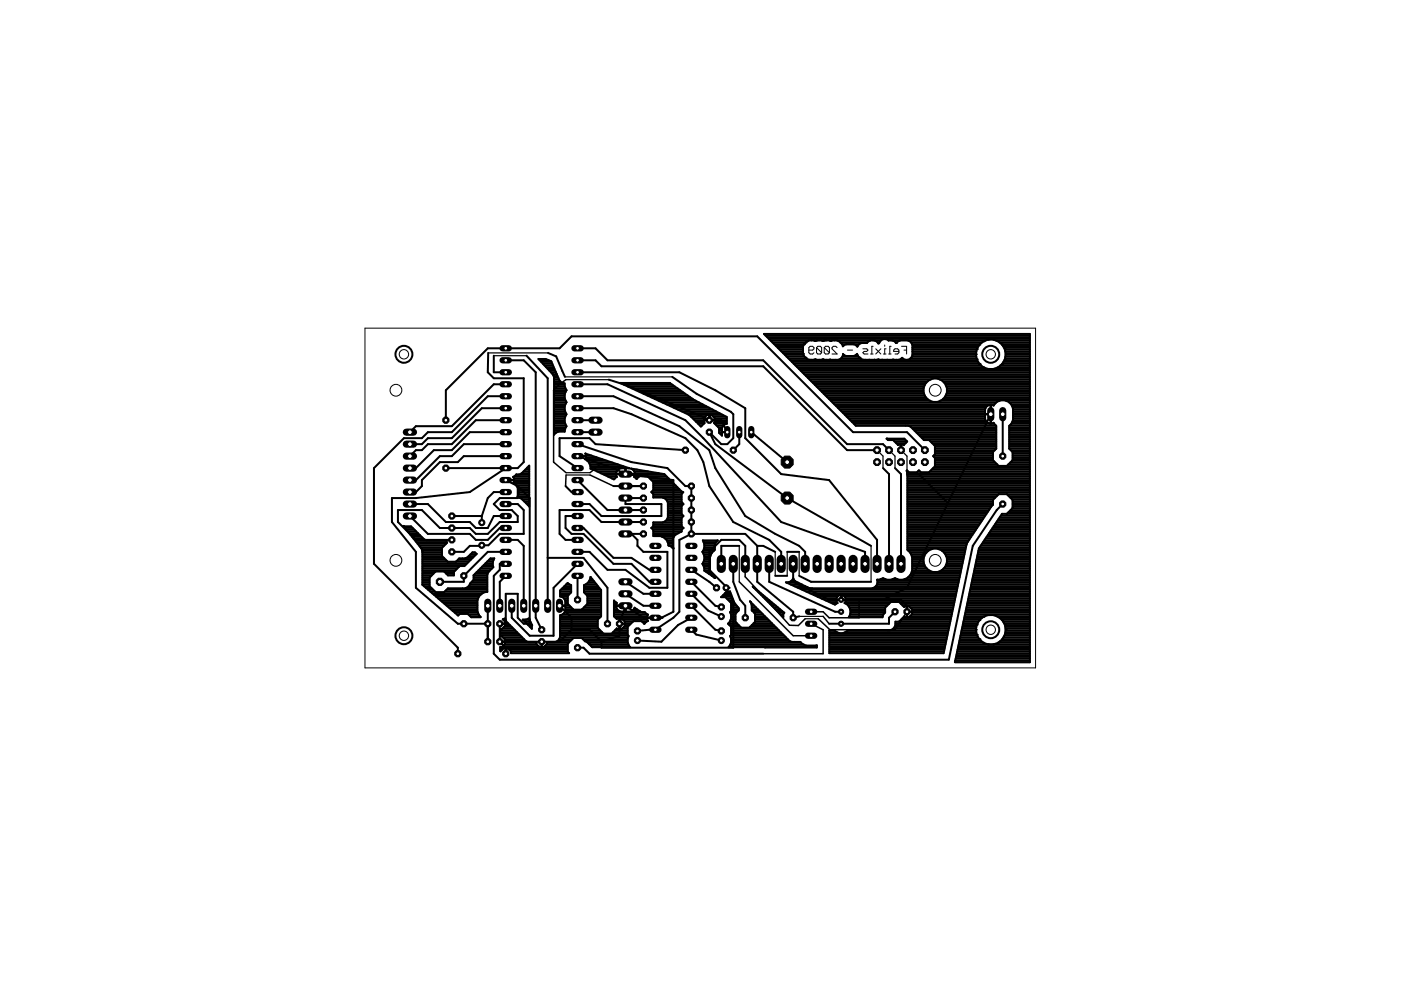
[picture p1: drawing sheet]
<svg xmlns="http://www.w3.org/2000/svg" width="297mm" height="210mm" viewBox="0 0 297 210" stroke-linecap="round" stroke-linejoin="round" font-family="sans-serif">
<g fill="#000" stroke="#000" stroke-width=".21">
<path d="M171.5 73.7v1.1zM171.5 73.7l.3-.3zM171.5 74.8l.3 .3zM171.8 73.4h.5zM171.8 75.1h.5zM172.3 73.4l.3 .3zM171.5 74.2h.8zM172.6 74.8l-.3 .3zM172.6 73.7v.3zM172.3 74.2l.3-.2zM173.1 73.7v1.1zM173.1 74.8l.3 .3z"/>
<path d="M173.4 73.4l-.3 .3zM173.4 75.1h.5zM173.4 73.4h.5zM174.2 74.8l-.3 .3zM174.2 73.7v1.1zM173.9 73.4l.3 .3zM173.1 73.7l1.1 1.1zM174.8 73.7v1.1zM174.8 74.8l.2 .3zM175 73.4l-.2 .3zM175 75.1h.6zM175 73.4h.6z"/>
<path d="M175.6 75.1l.3-.3zM175.9 73.7v1.1zM175.6 73.4l.3 .3zM174.8 73.7l1.1 1.1zM176.4 75.1h1.1zM176.4 73.7v.3zM176.4 73.7l.3-.3zM176.7 73.4h.5zM177.2 73.4l.3 .3zM176.4 74l1.1 1.1zM179.7 74.2h1.1zM182.9 74.8l.3-.3z"/>
<path d="M182.9 74.8l.3 .3zM183.2 74.5h.6zM184 74.2l-.2 .3zM182.9 74h.9zM183.2 75.1h.8zM183.8 74l.2 .2zM184.8 73.4v1.7zM184.8 73.4h.3zM184.6 75.1h.5zM186.8 74l-1.1 1.1zM185.7 74l1.1 1.1zM187.6 74v1.1z"/>
<path d="M187.6 73.2v.2zM187.6 74h.3zM187.3 75.1h.6zM188.7 73.4v1.7zM188.7 73.4h.2zM188.4 75.1h.5zM189.5 74.2v.3zM189.5 74.5h1.1zM189.8 75.1h.5zM189.5 74.2l.3-.2zM190.6 74.8l-.3 .3zM189.8 74h.5z"/>
<path d="M190.6 74.2v.6zM190.3 74l.3 .2zM192.2 73.4v1.7zM191.1 73.4h1.1zM191.7 74.2h.5z"/>
</g>
<g fill="none" stroke="#000" stroke-width=".42">
<circle cx="85.6" cy="75.1" r="1.8"/>
<circle cx="210.1" cy="75.1" r="1.8"/>
<circle cx="85.6" cy="134.8" r="1.8"/>
<circle cx="210.1" cy="133.5" r="1.8"/>
</g>
<g fill="#000" stroke="#000" stroke-width=".42">
<path d="M103.5 74.8l-.1 4.1zM103.4 73.9h3.8zM104.7 75.4v3.5zM104.7 78.9h2.5zM107.2 73.9h11.4zM107.2 76.4h3.8zM111 76.4l2.6 2.5zM114.2 76.1h1.5zM114.4 76.3h1.9zM114.7 76.7h2.2zM115.1 77.1h2zM115.4 77.5h1.8z"/>
<path d="M115.7 76.1l1.2 .5zM115.8 77.9h1.6zM116.1 78.2h1.5zM116.2 74.8l1.7 .8zM116.5 78.6h1.2zM116.8 79h1.1zM116.9 76.6l1 2.3zM114.2 76.1l2.9 3.1zM117.2 79.4h.8zM117.1 79.2l.2 .2zM117.3 79.5l.1 .2zM117.4 79.7h.8z"/>
<path d="M117.4 79.7l.1 .2zM117.9 79l.1 .2zM117.9 75.6l1.3 3zM118 79.2l.1 .2zM118.1 79.4l.5 1.3zM118.6 73.9l2.6-2.6zM119.2 78.6l.6 1.3zM121.2 71.3h39.3zM122.4 73.9h3.9zM122.4 76.4h3.9zM122.4 78.9h21.6zM126.3 73.9l2.5 2.5z"/>
<path d="M126.3 76.4l1.2 1.3zM127.5 77.7h34.3zM128.8 76.4h33zM142.5 79.9l5.2 3.6zM144 78.9l7.7 3.8zM160.5 71.3l20.4 20.3zM161.8 76.4l17.8 17.8zM161.8 77.7l17.8 17.7zM162 70.8h56.4zM162.3 71.1h56.1zM162.7 71.5h55.7zM163 71.9h55.4z"/>
<path d="M163.4 72.2h8zM163.8 72.6h7zM164.2 73h6.2zM164.5 73.4h5.8zM164.9 73.7h5.3zM165.3 74.1h4.9zM165.7 74.5h4.5zM166 74.9h4.2zM166.4 75.2h3.9zM166.8 75.6h3.8zM167.2 76h3.7zM167.5 76.3h39.7z"/>
<path d="M167.9 76.7h39.5zM168.3 77.1h39.3zM168.7 77.5h39.3zM169 77.9h39.5zM169.4 78.2h40.1zM169.8 78.6h48.6zM170.2 79h48.2zM170.2 73.4v.5zM170.2 74v.5zM170.2 74.5v.5zM170.2 75l.2 .3zM170.4 73.1l-.2 .3z"/>
<path d="M170.4 75.3v.2zM170.4 73v.1zM170.4 75.5l.4 .3zM170.5 79.4h47.9zM170.4 73l.4-.4zM170.8 75.8l.2 .3zM170.9 79.7h47.5zM171 72.4l-.2 .2zM171 76.1l.3 .1zM171 72.4l.3-.1zM171.3 76.2l.2 .1zM171.3 72.3l.2-.1z"/>
<path d="M171.5 76.3h.5zM172 76.3h.6zM171.5 72.2h.6zM172.1 72.2h.5zM172.6 76.3l.2-.1zM172.7 72.2h.3zM172.6 72.2l.2 .1zM172.8 76.2h.2zM172.8 72.3h.2zM173 76.2l.1 .1zM173 72.3l.1-.1zM173.1 76.3h.6z"/>
<path d="M173.1 72.2h.6zM173.7 76.3h.5zM173.7 72.2h.5zM174.2 76.3l.3-.1zM174.3 72.2h.3zM174.2 72.2l.3 .1zM174.5 76.2h.1zM174.5 72.3h.1zM174.6 76.2l.2 .1zM174.6 72.3l.2-.1zM174.8 76.3h.5zM174.8 72.2h.5z"/>
<path d="M175.3 76.3h.5zM175.3 72.2h.5zM175.8 76.3l.2-.1zM176 76.2l.1 .1zM176 72.2h.3zM175.8 72.2l.3 .1zM176.1 76.3h1.1zM176.1 72.3h.1zM176.2 72.3l.2-.1zM176.4 72.2h.6zM177.2 76.3h.5zM177 72.2h.5z"/>
<path d="M177.6 72.2h6.8zM177.7 76.3l.5-.2zM177.5 72.2l.4 .2zM178.2 72.6h5.7zM178.2 76.1l.3-.3zM178.3 76h4.1zM177.9 72.4l.6 .6zM178.7 75.3l-.2 .5zM178.5 73h3.7zM178.6 75.6h3.4zM178.5 73l.2 .4zM178.7 75.1v.2z"/>
<path d="M178.7 75.1l.3 .2zM178.7 75.2h.2zM179 73.2l-.3 .2zM179 75.3l.4 .2zM179 73.2l.4-.2zM179.4 75.5h1.6zM179.4 73h1.6zM181 75.5l.5-.2zM181 73l.5 .2zM181.5 75.3l.2-.3zM181.5 75.2h.3zM181.7 73.4h.1z"/>
<path d="M181.7 75l.1 .3zM181.5 73.2l.3 .3zM181.8 75.3l.1 .2zM181.9 73.3l-.1 .2zM181.9 75.5l.3 .3zM181.9 73.3l.3-.4zM182.2 75.8l.3 .3zM182.5 76.1l.3 .1zM182.2 72.9l.5-.2zM182.8 76.2l.2 .1zM183 76.3h.5zM183.5 76.3h.8z"/>
<path d="M182.7 72.7h1.1zM183.8 72.7l.3-.3zM184.3 76.3h1.1zM184.1 72.4l.5-.2zM184.6 72.2h.5zM185.1 72.2h.3zM185.4 76.3h.5zM185.5 72.2h1.2zM185.4 72.2l.4 .2zM185.9 76.3l.3-.1zM186.1 72.6h.4zM185.8 72.4l.4 .3z"/>
<path d="M186.2 72.7v.1zM186.2 76.2l.3 .1zM186.2 72.8h.2zM186.5 76.3h.5zM186.5 72.5l-.1 .3zM186.9 72.1l-.4 .4zM187 76.3h1.1zM186.9 72.1l.4-.2zM187.3 71.9h.5zM188.2 76.3h1zM187.8 71.9l.5 .2zM188.3 72.1l.1 .1z"/>
<path d="M188.4 72.2h.5zM188.9 72.2h.3zM189.2 76.3l.2-.1zM189.3 72.2h1.4zM189.4 76.2l.1 .1zM189.5 76.3h.6zM189.2 72.2l.5 .2zM189.9 72.6h.3zM189.7 72.4l.3 .3zM190.1 76.3h.4zM190.4 72.4l-.3 .3zM190.5 76.3l.5-.2z"/>
<path d="M190.4 72.4l.5-.2zM191 76.1l.3-.2zM191.1 76h.3zM191.3 75.9l.2 .2zM191.5 76.1l.5 .2zM192 76.3h.5zM192.5 76.3l.4-.2zM190.9 72.2h1.6zM192.6 72.2h16.3zM192.9 76.1l.4-.3zM192.5 72.2l.4 .2zM193 76h14.1z"/>
<path d="M193.2 72.6h15zM193.5 75.3l-.2 .5zM192.9 72.4l.4 .3zM193.3 75.6h13.7zM193.4 73h14.4zM193.5 74.5v.8zM193.5 74v.5zM193.5 73.7v.3zM193.5 73.2v.5zM193.3 72.7l.2 .5zM193.5 75.2h13.4zM193.5 74.9h13.4z"/>
<path d="M193.5 74.5h13.5zM193.5 74.1h13.6zM193.5 73.7h13.8zM193.5 73.4h14zM206.9 75.1l.2 1.1zM207.1 74l-.2 1.1zM207.1 76.2l.5 1zM207.6 73.1l-.5 .9zM207.6 77.2l.9 .7zM207.6 73.1l.9-.7zM208.5 77.9l1 .3zM208.5 72.4l1-.4z"/>
<path d="M209.5 78.2h1.1zM209.5 72h1.1zM210.6 78.2l1-.3zM210.7 78.2h7.7zM211.3 72.2h7.1zM210.6 72l1 .4zM211.6 77.9l.9-.7zM211.7 77.9h6.7zM211.9 72.6h6.5zM212.1 77.5h6.3zM212.4 73h6zM211.6 72.4l.9 .7z"/>
<path d="M213 76.2l-.5 1zM212.5 77.1h5.9zM212.6 73.4h5.8zM212.7 76.7h5.7zM212.9 73.7h5.5zM213 76.3h5.4zM212.5 73.1l.5 .9zM213.2 75.1l-.2 1.1zM213 74.1h5.4zM213.1 76h5.3zM213.1 74.5h5.3zM213.1 75.6h5.3z"/>
<path d="M213.2 74.9h5.2zM213.2 75.2h5.2zM213 74l.2 1.1zM218.4 70.8v69.6zM79.3 99.3l6.3-6.4zM85.6 92.9h3.9zM86.9 96.7l1.3-1.3zM86.9 94.2h2.6zM86.9 99.3h1.3zM86.9 91.6l1.3-1.2zM88.2 95.4h1.3zM88.2 99.3l3.8-3.9z"/>
<path d="M88.2 90.4h7.6zM89.5 92.9l1.2-1.3zM89.5 95.4l1.2-1.2zM89.5 94.2l1.2-1.3zM90.7 91.6h5.1zM90.7 94.2h5.1zM90.7 92.9h5.1zM92 95.4h3.8zM93.3 96.7h2.5zM93.3 98h3.8zM94.5 82.7v6.4zM94.5 82.7l8.9-8.8z"/>
<path d="M95.8 91.6l7.6-7.6zM95.8 94.2l5.1-5.1zM95.8 92.9l6.4-6.3zM95.8 95.4l3.8-3.8zM95.8 96.7l2.5-2.5zM95.8 90.4l8.9-8.9zM97.1 98l1.2-1.3zM98.3 94.2h8.9zM98.3 96.7h8.9zM99.6 91.6h7.6zM100.9 89.1h6.3zM102.2 86.6h5z"/>
<path d="M103.4 84h3.8zM103.4 78.9l1.3 1.3zM104.7 81.5h2.5zM94.5 99.3h12.7zM107.2 99.3h2.6zM109.8 99.3l1.2-1.3zM111 99.9h1.2zM111 80.2v17.8zM104.7 80.2h6.3zM111.4 99.6h.8zM111.7 99.2h.5zM112.2 98.7l-.4 .4z"/>
<path d="M112.2 98.7v8.7zM111.6 75.4l4.5 4.8zM117.5 80.2v11.9zM117.5 80v.2zM117.5 91.7h.4zM117.5 91.3h2.2zM117.5 91h2.3zM117.5 90.6h2.5zM117.5 90.2h2.5zM117.5 89.8h2.3zM117.5 89.5h2.2zM117.5 89.1h2.2z"/>
<path d="M117.5 88.7h2.2zM117.5 88.3h2.3zM117.5 88h2.5zM117.5 87.6h2.5zM117.5 87.2h2.3zM117.5 86.8h2.2zM117.5 86.5h2.2zM117.5 86.1h2.2zM117.5 85.7h2.4zM117.5 85.3h2.6zM117.5 85h2.5zM117.5 84.6h2.3z"/>
<path d="M117.5 84.2h2.2zM117.5 83.8h2.2zM117.5 83.5h2.3zM117.5 83.1h2.4zM117.5 82.7h2.6zM117.5 82.3h2.4zM117.5 82h2.3zM117.5 81.6h2.2zM117.5 81.2h1.9zM117.5 80.9h1.3zM117.5 80.5h1zM117.5 80.1h.9z"/>
<path d="M117.9 91.7l-.4 .4zM117.9 91.7l.5-.2zM118.6 80.7l.4 .4zM118.6 92.9v3.8zM118.6 92.9h6.4zM119 81.1l.5 .2zM119.5 81.3h.2zM119.7 81.3v.6zM119.7 81.9l.3 .8zM119.7 83.6v.8zM119.7 84.4l.3 .8zM119.7 86.1v.9z"/>
<path d="M119.7 87l.3 .7zM119.7 88.7v.8zM119.7 89.5l.3 .8zM119.7 91.2v.3zM118.4 91.5h1.3zM120 82.7h.1zM120 82.8l-.3 .8zM120 85.2l.1 .1zM120 85.4l-.3 .7zM120 87.7l.1 .1zM120 87.9l-.3 .8zM120 90.3l.1 .1z"/>
<path d="M120 90.4l-.3 .8zM120.1 82.7l-.1 .1zM120.1 85.3l-.1 .1zM120.1 87.8l-.1 .1zM120.1 90.4h-.1zM122.4 96.7h1.8zM118.6 96.7l3.8 2.6zM122.4 81.5h6.4zM122.4 84h7.7zM122.4 86.6h7.7zM122.4 89.1h3.9zM122.4 91.6h3.9z"/>
<path d="M124.2 96.9l-.1 .4zM124.1 97.3h3.5zM124.1 96.2l9.2 3zM124.2 96.7v.2zM124.2 96.5v.2zM124.1 96.2l.1 .3zM124.2 96.9h2.3zM124.2 96.6h1.1zM124 97.4l.3 .1zM124.5 97.7h4.2zM124.3 97.5l.6 .6zM124.9 98.1h5z"/>
<path d="M125 92.9l1.3 1.3zM125.1 98.4h5.9zM124.9 98.1l.3 .7zM125.2 98.8v.6zM125.2 99.2h8zM125.2 98.8h6.9zM125.2 99.4h.2zM125.8 99.6h5.3zM126.3 94.2l19 1.2zM126.6 99.9h4.2zM122.4 96.7l5 1.7zM128.8 81.5l16.5 7.6z"/>
<path d="M129.1 80.5l3.6 1.1zM127.4 98.4l2.7 .9zM130.1 84l13.9 6.4zM130.1 86.6l3.8 1.2zM130.8 99.8l-.2 .5zM130.8 99.8l.4-.3zM131.5 81.2h10.5zM131.6 81.2h10.4zM131.2 99.5l.4-.2zM132.4 81.6h10.2zM131.6 99.3h1zM132.7 99.3v1.2z"/>
<path d="M132.7 81.6l16.4 6.8zM133.2 82h9.9zM133.3 99.2l.1 .1zM132.7 99.3h.8zM133.8 99.4l7 1.1zM122.4 94.2l11.5 3.8zM133.9 87.8l11.4 5.1zM134 82.3h9.6zM133.8 99.4l.3 .1zM134.2 99.6h.9zM134.1 99.5l.3 .3zM134.5 99.9h2.9z"/>
<path d="M134.8 82.7h9.4zM135.6 83.1h9.1zM136.4 83.5h8.8zM137.2 83.8h8.6zM138 84.2h8.3zM138.9 84.6h7.9zM139.7 85h7.8zM140.5 85.3h7.7zM141.3 85.7h7.6zM133.9 98l7.6 1.3zM142 81.2l4.7 3.3zM142.1 86.1h7.6z"/>
<path d="M142.9 86.5h7.5zM143.7 86.8h7.4zM144 90.4l6.4 5zM144.5 87.2h7.3zM145.3 89.1l3.8 3.8zM145.3 92.9l2.5 2.5zM145.3 87.6h7.2zM131.5 81.2l14.4 6.6zM145.9 87.8l.2 .1zM146.1 88h7.1zM146.1 87.9l.2 .2zM146.5 88.3h3.1z"/>
<path d="M146.8 84.6l.2 .1zM146.9 88.7h2.4zM147 84.7l.1 .1zM147.2 84.8l6.9 3.6zM147.3 89.1h3.1zM147.6 89.5h1.7zM147.7 83.5l7.3 3.8zM147.8 95.4l1.3 2.6zM148 89.8h1.2zM148.4 90.2h.5zM146.3 88.1l2.3 2.3zM149.1 88.4l1.3 .7z"/>
<path d="M149.1 92.9l16.5 17.8zM149.1 98l1.3 5.1zM149.3 88.6v.5zM149.3 89.1h1.1zM149.3 89.1v.5zM149.3 89.6l.1 .1zM148.6 90.4l.8-.7zM149.9 88l-.6 .6zM150.4 89.1h2.5zM150.4 89.1h1.1zM150.4 88v1.1zM149.9 88h.5z"/>
<path d="M150.4 89.1h3.7zM150.4 91.6l1.3 2.6zM150.4 95.4l1.3 3.9zM150.4 88h.5zM151.2 88.3h2.8zM151.4 89.7l.1-.1zM151.5 89.1v.5zM151.5 88.6v.5zM150.9 88l.6 .6zM151.5 89.5h2.6zM151.5 88.7h2.6zM151.6 89.8h2.5z"/>
<path d="M151.7 94.2l15.2 11.4zM151.7 82.7l6.3 3.9zM151.7 99.3l6.3 10.1zM151.9 90.2h1.5zM152.3 90.6h.8zM152.5 90.8v1zM151.4 89.7l1.1 1.1zM152.5 91.7h.6zM152.5 91.3h.6zM152.5 91h.6zM152.8 92.1h.3zM152.9 89.1l1.3 2.5z"/>
<path d="M150.4 91.6l2.5 2.6zM153.1 90.7v.9zM153.1 91.6h1zM153.1 91.6v.8zM152.5 91.8l.6 .6zM153.2 90.3l-.1 .4zM153.6 90l-.4 .3zM153.6 90l.4-.1zM154.1 88.4v1.5zM152.9 94.2h1.3zM155 87.3l.5 .5zM155.5 87.8v5.1z"/>
<path d="M155.5 92.9l-1.3 1.3zM155.5 95.4l1.2-1.2zM156.7 91.6v2.6zM158 86.6v6.3zM158 92.9l7.6 7.6zM159.3 91.6l7.6 6.4zM171.3 80.1h47.1zM171.6 80.5h25.7zM172 80.9h24.7zM172.4 81.2h23.9zM172.8 81.6h23.3zM173.1 82h22.8z"/>
<path d="M173.5 82.3h22.3zM173.9 82.7h21.9zM174.3 83.1h21.5zM174.6 83.5h21.3zM175 83.8h21.1zM175.4 84.2h20.9zM175.8 84.6h20.9zM176.1 85h21.1zM176.5 85.3h34.7zM176.9 85.7h34zM177.3 86.1h32zM177.6 86.5h31.4z"/>
<path d="M178 86.8h30.9zM178.4 87.2h30.5zM178.8 87.6h30.1zM179.1 88h29.8zM179.5 88.3h29.4zM179.6 94.2h7.6zM179.6 95.4h6.3zM179.9 88.7h29zM180.3 89.1h28.7zM180.6 89.5h28.6zM180.9 91.6h11.4zM181 89.8h29.8z"/>
<path d="M181.4 90.2h29.7zM162 70.8l19.4 19.5zM187.2 94.2l1.3 1.2zM187.2 99.3l1.3 1.2zM188 93h3.7zM188.2 93.2h3.7zM188 93l.3 .3zM188.3 93.3h1.1zM189.6 93.6h2.7zM189.8 99.3l1.2 1.2zM190 94h2zM189.4 93.3l1 1.1z"/>
<path d="M190.5 94.3l-.1 .1zM191 94.3v1.1zM190.5 94.3h.5zM191.1 94.3v1.1zM191.1 94.3h.4zM191.5 94.3l.1 .1zM191.7 93l.6 .6zM181.4 90.3h10.6zM192.2 99.8l.1-.1zM192.3 99.9h.2zM192.3 99.7l.4 .4zM192.3 91.6l3.8 3.8z"/>
<path d="M192.3 93.6l-.7 .8zM192 90.3h.6zM192.6 90.3l.5 .2zM193.2 90.6h18zM193.6 91h17.6zM193.9 91.3h17.3zM194.3 91.7h16.9zM194.6 99.9h.5zM194.7 92.1h16.5zM194.8 99.7l.4 .4zM195.1 92.5h16.1zM195.4 92.8h15.8z"/>
<path d="M195.8 82.3v.9zM195.8 83.2l.4 .9zM195.8 93.2h15.4zM193.1 90.5l2.8 2.8zM196.2 81.3l-.4 1zM196.2 84.1l.7 .7zM196.9 80.6l-.7 .7zM196.9 84.8l.9 .4zM195.9 93.3h1.1zM197.1 99.9h21.3zM197.3 93.6h13.9zM197.5 99.6h20.9z"/>
<path d="M197.6 94h13.6zM196.9 80.6l.9-.3zM197.8 85.2h1zM198.2 96.3l-.4 .4zM197.9 99.2h20.5zM198 96.6h12.5zM198 94.3h13.2zM198.1 96.9h12.4zM198.2 97.1v1.7zM197.8 96.7l.4 .4zM198.2 94.6v1.7zM197 93.3l1.2 1.3z"/>
<path d="M198.2 98.8h20.2zM198.2 98.4h13.2zM198.2 98.1h12.8zM198.2 97.7h12.5zM198.2 97.3h12.3zM198.2 96.2h12.3zM198.2 95.8h12.3zM198.2 95.5h12.7zM198.2 95.1h13zM198.2 94.7h13zM197.8 80.3h1zM198.8 85.2l.9-.4z"/>
<path d="M199.3 80.5h19.1zM199.3 85h12.6zM198.8 80.3l.9 .3zM199.7 84.8l.7-.7zM199.9 80.9h18.5zM199.9 84.6h18.5zM200.3 81.2h18.1zM200.3 84.2h18.1zM199.7 80.6l.7 .7zM200.8 83.2l-.4 .9zM200.5 83.8h17.9zM200.5 81.6h17.9z"/>
<path d="M200.6 82h17.8zM200.7 83.5h17.7zM200.8 82.3v.9zM200.4 81.3l.4 1zM200.8 83.1h17.6zM200.8 82.7h17.6zM200.8 82.3h17.6zM208.9 86.8v1zM208.9 87.8h1.1zM208.9 87.9v.9zM208.9 88.8l.1 .5zM209 86.4l-.1 .4z"/>
<path d="M209 89.3l.4 .3zM209 86.4l.4-.4zM209.4 89.6l.4 .2zM209.4 86l.4-.2zM209.8 89.8h.2zM210 85.8v2zM209.8 85.8h.2zM208.9 87.9h1.1zM210 87.9v1.9zM210.1 85.8v2zM210.1 87.9v1.9zM210.1 89.8h.2z"/>
<path d="M210.1 85.8h.2zM210.3 89.8l.4-.2zM210.5 95.8v1.8zM210.5 97.6l1.3 1.2zM210.3 85.8l.4 .2zM210.7 89.6l.1 .2zM210.8 85.8l-.1 .2zM210.8 89.8l.4 .5zM211.2 90.3v4.8zM211.2 95.1l-.7 .7zM211.4 85.2l-.6 .6zM211.8 98.8h1.7z"/>
<path d="M211.4 85.2l.8-.3zM212.6 87.8v8.9zM212.2 84.9h.8zM213.3 85h5.1zM213.5 98.8l1.2-1.2zM213.8 98.4h4.6zM213 84.9l.8 .3zM214 90.3v4.8zM214 90.3l.5-.5zM214 95.1h4.4zM214 94.7h4.4zM214 94.3h4.4z"/>
<path d="M214 94h4.4zM214 93.6h4.4zM214 93.2h4.4zM214 92.8h4.4zM214 92.5h4.4zM214 92.1h4.4zM214 91.7h4.4zM214 91.3h4.4zM214 91h4.4zM214 90.6h4.4zM214 85.3h4.4zM214.1 90.2h4.3z"/>
<path d="M214.2 98.1h4.2zM214.3 95.5h4.1zM214.4 85.7h4zM214.4 89.8h4zM214.8 89l-.3 .8zM213.8 85.2l.7 .6zM214.5 97.7h3.9zM214.6 86.1h3.8zM214.6 89.5h3.8zM214.7 95.8h3.7zM214.7 95.8v1.8zM214 95.1l.7 .7z"/>
<path d="M214.7 97.3h3.7zM214.7 96.9h3.7zM214.7 96.6h3.7zM214.7 96.2h3.7zM214.7 86.5h3.7zM214.8 89.1h3.6zM214.8 86.6v2.4zM214.5 85.8l.3 .8zM214.8 88.7h3.6zM214.8 88.3h3.6zM214.8 88h3.6zM214.8 87.6h3.6z"/>
<path d="M214.8 87.2h3.6zM214.8 86.8h3.6zM79.3 99.3v20.2zM83.1 105.6h5.1zM83.1 105.6v5.1zM84.4 110.7l3.8 3.8zM84.4 108.1v2.6zM85.5 111.5l.2 .1zM85.7 111.6h1.4zM85.9 111.9h1.6zM86.2 112.3h1.7zM86.5 112.7h1.7z"/>
<path d="M86.8 113.1h1.8zM86.9 101.8h1.3zM86.9 104.3h1.3zM86.9 106.9h3.8zM86.9 109.4l3.8 3.8zM87.1 113.4h1.9zM87.1 111.6l2.8 2.8zM87.4 113.8h2zM87.7 114.2h2zM88 114.6h2.4zM88.2 114.5h7.6zM88.2 105.6l11.4-1.3z"/>
<path d="M83.1 110.7l5.1 6.3zM88.2 101.8l5.1-5.1zM88.2 104.3l1.3-1.2zM88.3 114.9h6.4zM88.6 115.3h6zM88.9 115.7h5.3zM89.2 116.1h4.6zM85.5 111.5l3.7 4.6zM89.2 116.1l.1 .1zM89.4 116.4h4.3zM84.4 108.1h5.1zM89.5 101.8v1.3z"/>
<path d="M89.5 101.8l3.8-3.8zM89.4 116.4l.1 .2zM89.6 116.9v.2zM89.5 116.6l.1 .2zM89.6 119.8h9.1zM89.6 119.4h9.5zM89.6 119h5.3zM89.6 118.7h4.9zM89.6 118.3h4.5zM89.6 117.9h4.1zM89.6 117.5h4.1zM89.6 117.2h4.1z"/>
<path d="M89.6 116.8h4.1zM89.9 114.4l.5 .2zM90.4 114.6h.6zM90.7 106.9l3.8 3.8zM90.7 113.2h8.9zM91 114.6h3.7zM89.5 108.1l3.8 3.9zM93.7 116.2v1.7zM93.7 117.9l1.2 1.2zM94.5 110.7h5.1zM94.7 114.9l.1 .2zM94.7 114.6v.3z"/>
<path d="M94.8 115.1l-1.1 1.1zM94.9 119.1h1.8zM93.3 112h2.5zM95.8 109.4h6.4zM95.8 117h2.5zM97.4 118.4l-.7 .7zM96.7 119h2.7zM97.1 118.7h2.7zM97.4 118.4h.7zM98.1 118.4h.5zM98.3 117l1.3-1.3zM98.6 118.4l.5-.2z"/>
<path d="M98.8 118.3h1.4zM99.1 118.2l1.1-1.1zM99.4 117.9h1.2zM95.8 112h3.8zM99.6 104.3l7.6-5zM99.6 115.7h2.6zM99.6 110.7l1.3 1.3zM99.6 113.2l1.3 1.3zM99.7 117.5h1.2zM100.1 117.2h.7zM100.2 117.1h.5zM100.7 117.1l.3 .3z"/>
<path d="M99.6 112l1.3 1.2zM100.9 112h2.5zM100.9 114.5h2.5zM101 117.4h.1zM98.5 120l2.6-2.6zM102.2 109.4v1.4zM103.4 105.6l-1.2 3.8zM102.2 115.6v.1zM102.2 115.6h1.3zM102.6 119.8h1.9zM103 119.4h1.5zM103.3 119h1.2z"/>
<path d="M100.9 113.2h2.5zM103.4 105.6l1.3-1.3zM104.7 109.4l-1.3 2.6zM103.4 114.5l2.6-2.5zM103.4 117h3.8zM103.5 115.6l2.5-2.4zM103.7 118.7h1zM104 118.4h.8zM104.5 119.1v.9zM104.5 120l.1 .2zM104.7 106.9l1.3 1.2zM104.7 104.3h2.5z"/>
<path d="M104.7 109.4h2.5zM104.8 118.4l-.3 .7zM103.4 113.2l2.6-2.5zM106 108.1h2.5zM106 105.6l-1.3 1.3zM106 113.2h5zM106 119.5h1.2zM106 112h1.2zM107.2 101.8h1.8zM108.5 108.1l1.3 1.3zM108.8 101.1l.3-.1zM109 102l-.2 .4z"/>
<path d="M108.9 101.1h3.3zM108.9 102.2h3.3zM108.9 101.5h3.3zM109 101.8v.2zM109 101.6v.2zM108.8 101.2l.2 .4zM109 101.8h3.2zM108.8 102.4l.3 .2zM109.5 100.6l-.4 .4zM109.1 102.6h3.1zM109.4 100.7h2.8zM109.5 102.9h2.7z"/>
<path d="M109.5 100.6h.5zM110 104.7l-.4 .8zM109.1 102.6l.5 .5zM109.7 103.3h2.5zM106 110.7h3.8zM107.2 101.8l2.6 1.3zM109.8 109.4v1.3zM106 105.6h3.8zM109.8 103.1v2.5zM109.8 105.2h2.4zM107.2 106.9h2.6zM107.2 114.5h2.6z"/>
<path d="M109.9 103.7h2.3zM109.9 104.8h2.3zM110 103.9v.8zM109.6 103.1l.4 .8zM110 104.4h2.2zM110 104.1h2.2zM109.6 105.5h.4zM110 100.6l.5-.2zM110.2 105.6h2zM110 105.5l.5 .2zM110.5 100.4l1.3-1.3zM110.6 100.3h1.6z"/>
<path d="M110.8 105.9h1.4zM110.5 105.7l.4 .4zM111 108.1v5.1zM109.8 106.9l1.2 1.2zM109.8 114.5l1.2 1.2zM111.1 106.3h1.1zM111.5 106.7h.7zM111.9 107.1h.3zM110.9 106.1l1.3 1.3zM109.8 103.1l2.5 2.5zM116.1 80.2v38.1zM116.1 118.3h7.6z"/>
<path d="M118.6 108.1v5.1zM118.6 108.1h6.4zM119.9 112l1.3 1.2zM119.9 109.4v2.6zM119.9 109.4h2.5zM119.9 114.5h2.5zM118.6 113.2l1.3 1.3zM121.2 113.2h2.5zM119.9 103.1l1.3 1.2zM122.4 112h1.3zM122.4 117h2.6zM122.4 106.9h2.6z"/>
<path d="M121.2 104.3h1.2zM122.4 101.8l6.4 6.3zM123.7 113.2l6.4 6.3zM123.7 112l6.4 6.3zM123.7 118.3l5.1 6.3zM125 117l3.8 3.8zM125 108.1l2.5 2.6zM125 106.9l2.5 2.5zM127.4 100.3h3.2zM127.5 110.7h5.1zM127.5 109.4h12.7zM128.2 100.7h2.4z"/>
<path d="M128.8 108.1h3.8zM129 101.1h1.8zM129.8 101.5h.6zM130.1 119.5h3.8zM130.1 118.3h3.8zM130.1 103.1h2.5zM125.4 99.4l4.8 2.2zM130.6 101.2l-.4 .4zM130.6 100.3v.2zM130.6 100.5h2zM130.6 100.6v.2zM130.6 100.8l.2 .3z"/>
<path d="M130.6 101.2l.2-.1zM132.6 99.3v1.2zM130.6 100.6h2zM130.1 99.3l2.5 1.2zM132.6 100.5h1.3zM132.6 113.2h3.8zM132.6 110.7h3.8zM132.6 105.6h3.8zM132.6 105.6v1.3zM132.6 103.1h3.8zM132.6 108.1h3.8zM132.7 100.5h1.9z"/>
<path d="M133.9 119.5l3.8 3.9zM133.9 118.3l3.8 2.5zM132.6 113.2h1.3zM134.6 100.8l-.1 .3zM134.5 101.1h1zM134.6 100.6v.2zM132.7 100.6h1.9zM134.6 100.3v.2zM134.4 99.8l.2 .5zM134.6 100.7h6.4zM134.6 100.3h5zM134.5 101.1l.1 .1z"/>
<path d="M134.9 101.5h.2zM134.6 101.2l.4 .4zM133.9 113.2l1.2 1.3zM135.1 114.5v1.2zM135.6 101l-.6 .6zM135.1 115.7l1.3 1.3zM135.6 101h1.7zM137.4 101.1h4zM137.8 101.5h4zM138.5 111.5l-.4 .5zM138.5 103.9l-.4 .4zM138.1 111.9h6.8z"/>
<path d="M138.1 101.8h4zM138.2 104.4h6.6zM138.3 104.1h6.1zM138.5 112.3h6zM138.5 111.5h6zM138.5 112.4v1.3zM138.1 112l.4 .4zM138.5 110.8v.7zM138.5 110.8h2zM138.5 104.7v.8zM138.1 104.3l.4 .4zM138.5 102.2v1.7z"/>
<path d="M137.3 101l1.2 1.2zM138.5 113.4h4.6zM138.5 113.1h5.3zM138.5 112.7h6zM138.5 111.2h6zM138.5 110.8h6zM138.5 105.2h6zM138.5 104.8h6zM138.5 103.7h5.5zM138.5 103.3h5.1zM138.5 102.9h4.8zM138.5 102.6h4.4z"/>
<path d="M138.5 102.2h4zM138.5 113.7h1.5zM132.6 106.9h7.6zM140.2 106.9v2.5zM140.4 113.8h2.4zM140.5 110.8l.5-.2zM138.5 105.5h2zM140.7 105.6h3.8zM140 113.7l.8 .3zM140.8 100.5l3.7 3.7zM141 114.2h1.7zM141 110.6l.4-.4z"/>
<path d="M140.5 105.5l.5 .2zM141.1 110.4h3.4zM141.2 105.9h3.3zM141.4 114.6h1.3zM140.8 114l.6 .6zM141.6 109.7l-.2 .5zM141 105.7l.4 .4zM141.4 110.1h3.1zM141.5 106.3h3zM136.4 117h5.1zM141.5 114.9h1.2zM141.6 109.1v.6z"/>
<path d="M141.6 107.1v2zM141.6 106.6v.5zM141.4 106.1l.2 .5zM141.6 109.7h3zM141.6 109.3h3.2zM141.6 108.9h2.9zM141.6 108.6h2.9zM141.6 108.2h2.9zM141.6 107.8h2.9zM141.6 107.4h2.9zM141.6 107.1h3.1zM141.6 106.7h3.1z"/>
<path d="M141.7 115.3h1zM141.7 115.3v.4zM141.4 114.6l.3 .7zM141.8 115.7h.9zM141.8 115.7l.5 .2zM142.5 116.1h.2zM142.7 114.3v.2zM142.7 114.5v1.7zM142.3 115.9l.4 .3zM142.7 114v.2zM132.6 100.5l10.2 1.3zM142.8 113.8l-.1 .2z"/>
<path d="M143 113.5l-.1 .2zM143.2 113.4l-.2 .1zM143.3 113.3l.2-.1zM144 114.5v15.2zM144.5 104.7v1.7zM144.5 106.4l.4 .5zM144.5 107.3v1.7zM144.5 109l.4 .4zM144.5 109.8v1.7zM144.5 111.5l.4 .5zM144.5 112.4v.3zM143.5 113.2l1-.5z"/>
<path d="M144.5 104.2l.4 .2zM144.9 104.4l-.4 .3zM144.9 106.9l-.4 .4zM144.9 109.4l-.4 .4zM144.9 112l-.4 .4zM141.5 99.3l3.8 3.8zM144 114.5l2.6-1.3zM146.6 103.1v2.5zM146.6 105.6v2.5zM146.6 108.1v2.6zM146.6 110.7v2.5zM145.3 103.1h1.3z"/>
<path d="M148.9 119.5h.1zM148.9 117l.1-.1zM148.9 119.5l.1 .2zM149.3 118.7l-.3 .8zM148.9 117l.1 .1zM149.3 116.2l-.3 .7zM149 114.6h3.2zM149 119.4h1.5zM149 117.2h2zM149.1 116.8h2.2zM149.1 119.8h1.4zM149.2 114.9h2.6z"/>
<path d="M149.2 119h1.3zM149.2 117.5h1.6zM149.2 116.4h2.4zM149.3 115.3h2.3zM149.3 117.9v.8zM149 117.1l.3 .8zM149.3 115.3v.9zM149 114.6l.3 .7zM149.3 118.7h1.2zM149.3 118.3h1.2zM149.3 117.9h1.3zM149.3 116.1h2.3z"/>
<path d="M149.3 115.7h2.3zM150.4 117l2.5-2.5zM150.4 103.1l5.1 7.6zM150.5 118.1v2.9zM150.9 117.2l-.4 .9zM151.6 115.5v.5zM151.6 116v.6zM151.6 116.6l-.7 .6zM151.8 115l-.2 .5zM152.1 114.6l-.3 .4zM152.9 114.5h3.8zM152.9 115.7v3.8z"/>
<path d="M152.9 115.7h3.8zM155.5 110.7l7.6 3.8zM156.7 114.5l1.3 1.2zM158 115.7v3.8zM146.6 113.2h11.4zM158 109.4l6.4 3.8zM158 113.2l2.5 2.5zM160.5 115.7v3.8zM160.5 119.5v3.9zM160.5 115.7h1.3zM163.1 114.5l2.5 2.5zM161.8 115.7l2.6 1.3z"/>
<path d="M164.4 113.2l5 2.5zM165.6 100.5l10.2 1.3zM165.6 110.7l17.8 6.3zM165.6 117v2.5zM166.9 105.6l17.8 10.1zM166.9 117h2.5zM169.4 115.7l1.3 1.3zM170.7 117v2.5zM175.8 101.8l10.1 12.7zM183.4 117v2.5zM185.9 114.5v5zM188.5 100.5v19z"/>
<path d="M191 100.5v19zM192.4 100.8v15.8zM192.4 100.2v.6zM192.2 99.8l.2 .4zM192.4 116.4h5.2zM192.4 116.1h12.4zM192.4 115.7h12.5zM192.4 115.3h12.5zM192.4 114.9h12.7zM192.4 114.6h13zM192.4 114.2h13.3zM192.4 113.8h13.5z"/>
<path d="M192.4 113.4h13.8zM192.4 113.1h14zM192.4 112.7h14.3zM192.4 112.3h14.5zM192.4 111.9h14.8zM192.4 111.5h15zM192.4 111.2h15.2zM192.4 110.8h15.5zM192.4 110.4h15.8zM192.4 110.1h16zM192.4 109.7h16.3zM192.4 109.3h16.5z"/>
<path d="M192.4 108.9h16.7zM192.4 108.6h17zM192.4 108.2h17.3zM192.4 107.8h17.5zM192.4 107.4h17.7zM192.4 107.1h18.1zM192.4 106.7h18.1zM192.4 106.3h18.1zM192.4 105.9h18.2zM192.4 105.6h18.5zM192.4 105.2h18.9zM192.4 104.8h19.3z"/>
<path d="M192.4 104.4h26zM192.4 104.1h26zM192.4 103.7h26zM192.4 103.3h26zM192.4 102.9h26zM192.4 102.6h26zM192.4 102.2h26zM192.4 101.8h26zM192.4 101.5h26zM192.4 101.1h26zM192.4 100.7h26zM192.4 100.3h26z"/>
<path d="M192.6 116.8h4.2zM192.7 100.1h1.7zM193 117.2h3.4zM192.4 116.6l.6 .6zM193.2 117.5h2.9zM193.3 117.9h2.7zM193 117.2l.4 .9zM193.4 119.8h2.6zM193.4 119.4h2.5zM193.4 119h2.4zM193.4 118.7h2.4zM193.4 118.3h2.4z"/>
<path d="M194.8 99.7l-.4 .4zM192.3 100.5h2.5zM195.2 100.1h1.8zM195.8 118.3v1zM195.8 119.3l.4 .9zM196.2 117.4l-.4 .9zM196.9 116.7l-.7 .7zM198.2 98.8l-1.2 1.3zM196.9 116.7l.9-.4zM197.8 116.3h1zM199 116.4h5.7zM198.8 116.3l.9 .4z"/>
<path d="M199.8 116.8h4.8zM200.2 117.2h4.4zM199.7 116.7l.7 .7zM200.4 117.5h4.1zM200.6 119.8h3.4zM200.6 117.9h3.8zM200.7 119.4h3.4zM200.7 118.3h3.6zM200.8 118.3v1zM200.4 117.4l.4 .9zM200.8 119h3.4zM200.8 118.7h3.4z"/>
<path d="M210.1 87.8l-9.2 18.9zM200.9 106.7h.2zM201.1 106.7l.1 .2zM194.8 100.5l6.3 6.2zM204.9 115.5l-4.8 23zM205 115.2l-.1 .3zM205.1 115l-.1 .2zM211.3 108.1l-5.1 7.6zM206.8 119.8h11.6zM206.9 119.4h11.5zM207 119h11.4zM207 118.7h11.4z"/>
<path d="M207.1 118.3h11.3zM207.2 117.9h11.2zM207.3 117.5h11.1zM207.3 117.2h11.1zM207.4 116.8h11zM207.5 116.4h10.9zM212.4 109l-4.9 7.3zM207.7 116.1h10.7zM207.9 115.7h10.5zM208.2 115.3h10.2zM208.4 114.9h10zM208.7 114.6h9.7z"/>
<path d="M209 114.2h9.4zM209.2 113.8h9.2zM209.4 113.4h9zM209.7 113.1h8.7zM210 112.7h8.4zM210.1 107.5l-5 7.5zM210.2 107.4l-.1 .1zM210.2 112.3h8.2zM210.3 107.3l-.1 .1zM210.4 107.1l-.1 .2zM210.4 111.9h8zM210.4 107.1h.1z"/>
<path d="M210.5 106v1zM210.7 111.5h7.7zM210.9 111.2h7.5zM211.2 110.8h7.2zM211.3 108.1l1.3-1.2zM211.5 110.4h6.9zM211.7 110.1h6.7zM211.8 104.8l-1.3 1.2zM211.9 109.7h6.5zM212.2 109.3h6.2zM212.4 108.9h1.1zM213.5 108.9l1.2-1.2z"/>
<path d="M211.8 104.8h1.7zM213.5 108.9h4.9zM213.5 104.8h4.9zM213.8 108.6h4.6zM213.9 105.2h4.5zM214.2 108.2h4.2zM214.2 105.6h4.2zM214.6 107.8h3.8zM214.6 105.9h3.8zM214.7 106v1.7zM213.5 104.8l1.2 1.2zM214.7 107.4h3.7z"/>
<path d="M214.7 107.1h3.7zM214.7 106.7h3.7zM214.7 106.3h3.7zM88.2 117v7.6zM89.6 117.1v6.9zM89.6 123.9h1.5zM89.6 123.5h1.5zM89.6 123.2h1.5zM89.6 122.8h1.5zM89.6 122.4h1.5zM89.6 122h1.9zM89.6 121.7h2.3z"/>
<path d="M89.6 121.3h2.6zM89.6 120.9h7zM89.6 120.5h7.3zM89.6 120.2h7.7zM89.9 124.3h1.2zM90.3 124.7h1.2zM90.8 125h1zM91.1 122.5v1.8zM91.1 124.3l1.3 1.2zM91.2 125.4h1zM91.6 125.8h10.7zM92.1 126.2h9.8z"/>
<path d="M92.4 121.2l-1.3 1.3zM92.4 125.5h1.8zM92.5 126.5h9zM92.9 126.9h8.5zM93.3 123.4h5zM93.4 127.3h7.8zM93.8 127.7h7.4zM92.4 121.2h1.8zM94.2 125.5l.8-.8zM94.3 128h6.9zM94.3 121.3h1.9zM94.3 125.4h9z"/>
<path d="M94.6 121.7h1.6zM94.7 128.4h6.5zM94.7 125h8.6zM94.2 121.2l.8 .8zM95 124.7h3.1zM95.1 128.8h6.1zM95.6 129.2h5.6zM96 129.5h5.2zM96.2 121.2v.8zM95 122h1.2zM96.4 129.9h4.9zM96.9 130.3h.5z"/>
<path d="M88.2 124.6l8.9 7.6zM97.1 132.2h1.2zM97.1 137.3v1.3zM79.3 119.5l17.8 17.8zM89.6 124l7.5 6.5zM97.5 120l-1.3 1.2zM97.5 130.2l-.4 .3zM98.1 124.7h.5zM98.3 132.2h5.1zM98.3 122.1l5.1-5.1zM98.3 122.1v1.3zM97.5 120h1z"/>
<path d="M98.6 124.7l.5-.2zM98.8 124.7h4.5zM99.1 124.5l.4-.4zM97.5 130.2h1.7zM99.3 130.3h2.2zM99.4 124.3h3.9zM99.7 123.7l-.2 .4zM99.6 123.9h3.7zM99.7 123.7l.7-.7zM99.7 130.7h2.1zM99.8 123.5h3.5zM99.2 130.2l.7 .7z"/>
<path d="M100.2 123.2h3.1zM100.4 122v1zM100.4 122l3.6-3.6zM100.4 122.8h2.9zM100.4 122.4h2.9zM100.4 122h2.9zM100.7 121.7h2.7zM101.1 121.3h2.4zM101.2 127.3v2.3zM101.2 129.6l.4 .9zM101.5 120.9h2.4zM101.6 126.4l-.4 .9z"/>
<path d="M101.6 130.5l.3 .3zM99.9 130.9h1.9zM101.8 120.5h2.5zM102.2 125.8l-.6 .6zM102.2 120.2h2.4zM102.2 125.8l.8-.3zM103.3 121.8v3.7zM103 125.5h.3zM103.4 132.2v3.9zM103.4 128.4v3.8zM103.5 121.3l-.2 .5zM103.9 120.9l-.4 .4z"/>
<path d="M103.9 120.9l.7-.6zM104.7 122.1l1.3-1.3zM104.7 122.1v16.5zM106 136.1h8.9zM106 132.2v3.9zM106 132.2h1.2zM106 123.4v5zM106 123.4l1.2-1.3zM106 119.5v1.3zM104.7 138.6l1.3 1.3zM106 139.9h95.2zM106 137.2v.8z"/>
<path d="M106 137.2h.4zM106 136.1h1.1zM106 133.4v1.5zM106 133.4h.4zM106 132.2h1.1zM106 137.8h.5zM106 137.4h14.4zM106 134.8h4.3zM106 134.4h4zM106 134h3.6zM106 133.6h3.2zM106 138l.1 .1z"/>
<path d="M106.4 137.2l.7-.7zM106 134.9h.4zM106.4 133.4l.7-.7zM106.5 133.3h2.3zM106.6 137h7.6zM106.6 131.3l.5-.2zM106.6 135.1h4.1zM106.7 131.4h.5zM106.8 137.5l-.7 .6zM106.9 132.9h1.6zM107 136.7h6.8zM107 135.5h4.1z"/>
<path d="M107.1 136.1v.4zM107.1 135.6v.5zM106.4 134.9l.7 .7zM107.1 132.2v.5zM107.1 131.8v.4zM106.6 131.3l.5 .5zM107.1 136.3h6.6zM107.1 135.9h4.4zM107.1 132.5h1zM107.1 132.1h.6zM107.1 131.8h.3zM107.1 131.1v.2z"/>
<path d="M107.1 131.3l.2 .5zM107.2 137.3v1.3zM106 136.1l1.2 1.2zM107.2 125.9h2.6zM107.2 125.9v6.3zM107.2 137.5v1zM106.8 137.5h.4zM107.3 131.8l3.8 3.8zM107.2 137.5h.5zM108 137.8h12.4zM108.3 138.1v.4zM107.7 137.5l.6 .6z"/>
<path d="M108.3 138.1h12.1zM108.5 128.4v2.6zM109.8 131l1.2 1.2zM109.8 125.9v5.1zM110.8 131.4h.7zM110.8 131.4h1.4zM111 132.2h1.3zM111 115.7v12.7zM111.1 135.6l.4 .4zM111.2 131.8h1.2zM111.5 131.4l.7-.3zM111.5 136l.5 .2z"/>
<path d="M111.6 132.1h1zM112 132.5h.8zM112 136.2h1.7zM112.2 131.1v.2zM112.2 131.4l.1 .2zM112.3 105.6v26.6zM108.5 131l3.8 3.8zM112.3 134.8h5.1zM112.3 131.6l.1 .2zM112.4 132.9h.4zM112.4 131.8l.4 .8zM112.8 132.7v.6z"/>
<path d="M110.8 131.4l2 1.9zM113.6 78.9v49.5zM113.6 128.4v2.6zM113.7 136.2v.3zM113.7 136.5l.7 .7zM114.4 137.2h.4zM114.8 136.2v1zM114.9 136.1h3.7zM114.9 136.2v1zM114.9 137.2h.4zM113.6 131l1.3 2.5zM115.3 137.2l.7-.7z"/>
<path d="M115.5 137h4.9zM115.8 136.7h4.6zM116 136.2v.3zM116 136.2h1.1zM116 136.3h4.6zM116.1 118.3v10.1zM116.1 127.2v1.2zM117.1 136.2h.5zM117.4 124.6v10.2zM117.4 124.6l5-5.1zM117.6 136.2l.6-.2zM118.2 136l.3-.4z"/>
<path d="M118.2 135.9h2.7zM118.7 135.1l-.2 .5zM118.6 135.5h2.7zM118.6 136.1l2.6-2.6zM118.7 135.1h14.5zM118.7 130.4v4.7zM118.7 130.4h.2zM118.7 128.4h1.2zM118.7 125.2v1.3zM118.7 125.2l1.7-1.6zM118.7 134.8h14.5zM118.7 134.4h14.4z"/>
<path d="M118.7 134h8.9zM118.7 133.6h8.6zM118.7 133.3h8.2zM118.7 132.9h8zM118.7 132.5h8zM118.7 132.1h8zM118.7 131.8h8zM118.7 131.4h8zM118.7 131h8.4zM118.7 130.7h8.7zM118.7 128.4h2.1zM118.7 126.2h1.8z"/>
<path d="M118.7 125.8h2.2zM118.7 125.4h2.4zM118.9 130.4l.4-.2zM118.7 126.5h.2zM118.9 125h2.2zM119.1 126.5h1.3zM119.2 130.3h8.2zM119.3 124.7h1.8zM119.3 130.2l.4-.3zM118.9 126.5l.4 .1zM119.6 126.9h.8zM119.7 124.3h1.4z"/>
<path d="M119.9 129.5l-.2 .4zM119.3 126.6l.4 .4zM119.7 129.9h7.7zM119.8 127.3h.6zM119.8 129.5h7.6zM119.9 128.5v1zM118.7 128.5h1.2zM119.9 127.4v1zM119.7 127l.2 .4zM119.9 129.2h1.6zM119.9 128.8h1.2zM119.9 128h.5z"/>
<path d="M119.9 127.7h.5zM120 123.9h.8zM120.4 123.6l.2 .3zM120.4 136.5v1.7zM120.4 138.2l.3 .3zM120.4 126.3v1.7zM120.4 128l1.2 1.3zM120.6 123.9l.5 .2zM108.3 138.5h12.4zM121.1 124.1v1.5zM121.1 125.6l-.7 .7zM121.2 133.5h3.8z"/>
<path d="M121.2 131v2.5zM118.6 128.4l2.6 2.6zM120.4 136.5l1.2-1.2zM121.6 129.3h1.7zM122.4 122.1v5.1zM122.4 137.3h1.3zM121.6 135.3h1.7zM123.3 129.3l1.2-1.3zM123.4 129.2h4zM123.6 135.5h9.5zM123.7 137.3l1.3 1.3zM123.8 128.8h3.6z"/>
<path d="M123.8 124.1v1.5zM123.8 124.1l.5-.2zM123.8 125.4h3.6zM123.8 125h3.6zM123.8 124.7h3.3zM123.8 124.3h3zM124 135.9h9.1zM124 125.8h3.4zM123.3 135.3l.8 .7zM124.2 128.4h3.2zM124.2 123.9h2.3zM124.3 123.9l.6-.6z"/>
<path d="M124.4 126.2h3zM124.1 136l.4 .2zM124.5 126.3v1.7zM123.8 125.6l.7 .7zM124.5 128h2.9zM124.5 127.7h2.9zM124.5 127.3h2.9zM124.5 126.9h2.9zM124.5 126.5h2.9zM124.6 136.3h8.5zM124.6 123.5h1.6zM125.2 122.5l-.3 .8z"/>
<path d="M124.5 136.2l.4 .3zM124.9 123.2h1zM125 133.5l2.5 2.6zM125 136.7h8.2zM125 138.6h36.8zM125.1 122.8h.5zM125.2 122.3v.2zM125.2 122.3l2.2 2.8zM125.3 137h8.1zM124.9 136.5l.7 .7zM126.7 131.4v1.7zM126.7 133.1l1.3 1.2z"/>
<path d="M127.4 125.1v5.6zM126.7 131.4l.7-.7zM127.5 136.1l3.8-1.3zM127.5 137.3h28zM127.5 136.1v1.2zM128 134.3h1.7zM128.8 124.6v7.6zM128.8 120.8h3.8zM129.7 134.3l1.1-1.1zM130 134h3.1zM130.2 127.3v3.4zM130.2 127.3l.4 .5z"/>
<path d="M130.2 130.7h7zM130.2 130.3h7.1zM130.2 129.9h6.6zM130.2 129.5h1.1zM130.2 129.2h.7zM130.2 128.8h.5zM130.2 128.4h2.4zM130.2 128h.5zM130.2 127.7h.3zM130.3 133.6h2.8zM130.5 131h6.7zM130.6 127.8h.2z"/>
<path d="M130.6 128.2v.2zM130.6 128.4h2zM130.6 128.5v.2zM130.6 128.7l.2 .4zM130.8 133.2l.1 .2zM130.2 130.7l.6 .6zM130.8 127.8l-.2 .4zM130.8 129.1l.4 .4zM130.9 133.4h.4zM130.9 131.1l-.1 .2zM131.2 129.5l.4 .2zM131.3 132.2v2.6z"/>
<path d="M132.6 128.4l-1.3 3.8zM131.3 132.2v1.2zM131.3 133.4h.5zM131.3 132.2h1.2zM131.3 131.1v1.1zM130.9 131.1h.4zM131.6 129.7h1zM131.8 133.4l.7-.7zM131.3 131.1h.5zM131.9 133.3h1.2zM132.1 131.4h5.2zM132.3 132.9h.8z"/>
<path d="M132.5 132.2v.5zM132.5 131.8v.4zM131.8 131.1l.7 .7zM132.5 132.5h1zM132.5 132.1h1.3zM132.5 131.8h1.7zM130.6 128.5h2zM132.6 128.5v1.2zM132.6 128.4l3.8 2.6zM132.6 123.4l3.8 2.5zM132.6 120.8l5.1 3.8zM132.6 125.9l3.8 2.5z"/>
<path d="M132.7 128.5v1.2zM132.7 129.7h.9zM133.1 132.9v1.7zM133.1 134.6l.2 .3zM133.1 135.4v.8zM133.1 136.2l.3 .8zM133.3 134.9l-.2 .5zM133.4 137l.2 .2zM133.6 129.7l.5-.2zM125.6 137.2h8zM133.9 129.5h1.7zM134.1 129.5l.3-.4z"/>
<path d="M133.1 132.9l1.2-1.2zM134.4 129.2h.6zM134.5 128.8l-.1 .3zM134.5 128.8l1.1 .7zM135.1 135.8l5.1 .3zM135.6 129.5l.1 .1zM135.7 129.6l.1 .1zM135.8 129.7h.1zM135.9 129.7l.1 .1zM136 129.8h.1zM134.3 131.7h1.7zM136.1 131.8h1z"/>
<path d="M136.1 129.8h.2zM136.3 129.8h.1zM136.4 131h2.6zM136.4 129.8h.2zM136.4 125.9h2.6zM136.4 128.4h2.6zM136.5 132.1h.2zM136.6 129.8h.1zM136 131.7l.6 .5zM136.7 129.8l.4 .4zM137.1 130.2l.3 .1zM137.1 131.8l-.5 .4z"/>
<path d="M137.2 130.8v.2zM137.2 131h1.8zM137.2 131v.2zM137.2 131.2l.2 .4zM137.4 130.3l-.2 .5zM137.1 131.8l.3-.1zM135.1 133.8l2.6-.3zM137.7 123.4h1.3zM137.7 120.8h1.3zM137.7 124.6h3.8zM139 131h1.2zM139 131h1.3z"/>
<path d="M137.7 133.5h1.3zM140.2 131l2.6-1.3zM140.2 136.1l3.6-3.6zM141.5 117v7.6zM142.8 101.8v27.9zM139 133.5l3.8-2.5zM143.8 132.5l2.8-1.5zM144 129.7l-1.2 1.3zM147.6 134.5l5.3 1.3zM146.6 133.5l1 1zM149.2 120.2h1.3zM149 119.7l.3 .7z"/>
<path d="M149.3 120.4v.6zM149.3 120.9h1.2zM149.3 120.5h1.2zM149.8 121.3h.9zM150.1 129.5l2.8 1.2zM146.6 125.9l3.5 3.6zM150.3 121.7h.5zM150.4 117v3.8zM146.6 120.8l3.8 2.6zM150.5 121l.4 .9zM150.9 122h.2zM150.9 121.9l.7 .7z"/>
<path d="M149.3 121l1.7 1.1zM151.1 122.1l.1 .2zM151.2 122.3l.2 .1zM151.4 122.4l.2 .2zM146.6 128.4l5.1 5.1zM146.6 123.4l5.1 5zM150.4 123.4l1.5 1.2zM153.7 125.8l-.8 .8zM151.7 133.5l1.2 .3zM151.7 128.4l1.2 .3zM153 126.5h2.2zM153.3 126.2h1.8z"/>
<path d="M153.7 125.8h1.2zM153.7 125.8h.2zM152.9 126.6h.9zM153.9 124.6h.3zM153.9 125.5v.3zM153.9 125.8h.3zM154 124.6h.5zM154.1 126.9h1.2zM154.2 125.8l.4-.2zM150.4 120.8l3.8 3.8zM154.3 132.2l.4-.3zM154.5 137.2l.2-.2z"/>
<path d="M154.5 132.1h1.7zM154.5 127.3h1zM154.6 125.6l.2-.2zM154.6 132.5h2zM154.7 137h18.5zM155 136.2l-.3 .8zM155 131.1l-.3 .8zM154.7 131.8h1.2zM154.8 125.4l.8 2.2zM154.8 134.9l.2-.3zM154.8 129.8l.2-.2zM154.8 136.7h15.5z"/>
<path d="M154.8 129.9h1.3zM154.8 127.7h.8zM154.9 134.8h11.4zM154.9 131.4h1zM154.9 135.1h11.7zM155 136.3h14.8zM155 135.4v.8zM154.8 134.9l.2 .5zM155 132.9v1.7zM154.3 132.2l.7 .7zM155 130.3v.8zM154.8 129.8l.2 .5z"/>
<path d="M155 127.8v1.8zM153.8 126.6l1.2 1.2zM155 135.9h12.4zM155 135.5h12zM155 134.4h10.9zM155 134h10.5zM155 133.6h10.2zM155 133.3h9.8zM155 132.9h2zM155 131h.9zM155 130.7h.9zM155 130.3h.9z"/>
<path d="M155 129.5h1.5zM155 129.2h1.6zM155 128.8h1.5zM155 128.4h1.2zM155 128h.9zM153.9 124.6l1.3 2.3zM155.2 126.9l.3 1.5zM155.5 128.4v8.9zM155.5 119.5v3.9zM155.6 127.6l.1 .2zM155.7 127.9l.2 .2zM155.9 128.1l.7 .8z"/>
<path d="M155.9 130.1v1.7zM155.9 131.8l1.2 1.3zM156.6 128.9v.5zM156.6 129.4l-.7 .7zM155.5 123.4l1.4 3.7zM157.1 133.1h1.8zM158 128.4v2.6zM156.9 127.1l1.1 1.3zM160.1 131.8l-1.2 1.3zM159 127.5l8.4 8.4zM159 132.9h5.4zM159 127.5l.2 .2z"/>
<path d="M159.2 127.8l.1 .2zM159.3 128h.2zM159.4 128.5v.9zM159.4 128.3v.2zM159.3 128l.1 .2zM159.4 129.2h1.3zM159.4 128.8h.9zM159.4 128.4h.5zM159.4 132.5h4.6zM159.5 129.5h1.5zM159.6 124.4l.2 .1zM159.8 132.1h3.9z"/>
<path d="M159.8 124.5l6.5 5.4zM159.9 129.9h1.5zM160.1 130.1v1.7zM159.4 129.4l.7 .7zM160.1 131.8h3.2zM160.1 131.4h2.8zM160.1 131h2.4zM160.1 130.7h2.1zM160.1 130.3h1.7zM160.3 125h.1zM160.5 123.4l7.7 6.3zM160.7 125.4h.2z"/>
<path d="M161 125.8h.3zM161.4 126.2h.4zM161.8 126.5h.4zM154.5 137.2h7.6zM162.2 126.9h.5zM162.1 137.2l.1 .1zM162.5 127.3h.6zM162.9 127.7h.7zM163.1 123.4l14 6.3zM163.1 119.5v3.9zM163.3 128h.7zM163.6 128.4h.9z"/>
<path d="M164 128.8h.9zM164.4 129.2h1zM164.8 129.5h1zM165.1 129.9h1.2zM165.5 130.3h.6zM165.9 130.7h.2zM166.1 130.1v.8zM159.6 124.4l6.5 6.5zM166.1 130.1l.2-.2zM166.6 123.5h.6zM166.8 123.5h2.4zM164.4 122.1h2.5z"/>
<path d="M167.2 123.5l.5-.2zM167.4 135.9l.5 .2zM167.6 123.9h2.4zM167.7 123.3l.4-.4zM167.8 123.2h.8zM167.9 136.1h.5zM168.2 122.6l-.1 .3zM168.1 122.8h.1zM168.2 119.5v3.9zM168.2 122.6v.2zM168.2 131l1.2-.3zM168.2 129.7v1.3z"/>
<path d="M168.2 122.8l.4 .4zM168.4 136.1h1.3zM168.4 124.3h2.4zM168.6 123.2l2.6 1.3zM169.2 124.7h2.3zM169.7 136.1l.4 .4zM170.1 125h32.8zM170.1 136.5l.8 .4zM170.9 136.9h2.2zM170.9 125.4h31.9zM171.2 124.5l.2 .1zM171.4 124.6l.2 .1z"/>
<path d="M171.7 124.7h.2zM171.7 125.8h31zM171.9 124.7l.2 .1zM169.4 122.1l2.6 1.3zM172.2 124.7h12.8zM172.6 126.2h5.5zM173.1 136.9l.1-.1zM173.2 136.8v.5zM162.2 137.3h11zM173.4 126.5h4.1zM174.2 126.9h3.1zM175 127.3h2.3z"/>
<path d="M168.2 123.4l7.6 3.8zM175.8 132.2h2.5zM175.8 133.6v4.9zM175.8 133.6h1.1zM175.8 138.1h24.3zM175.8 137.8h24.4zM175.8 137.4h24.5zM175.8 137h24.6zM175.8 136.7h24.6zM175.8 136.3h24.7zM175.8 135.9h24.8zM175.8 135.5h24.9z"/>
<path d="M175.8 135.1h25zM175.8 134.8h25.1zM175.8 134.4h25.1zM175.8 134h1.6zM175.9 127.7h1.5zM176.7 128h.5zM176.9 133.6l.3 .3zM166.6 123.5l10.4 4.7zM177.1 129.7h1.2zM177.2 133.9l.7 .3zM177.2 128l-.2 .2zM177.3 127v.2z"/>
<path d="M177.3 127.2h1zM177.3 127.2v.2zM177.3 127.4l.2 .3zM177.5 126.6l-.2 .4zM177.5 127.7l.1 .2zM177.2 128l.4-.1zM177.5 126.6l.3-.3zM177.9 134.2h.8zM177.8 126.3l.3-.1zM175.8 127.2h2.5zM178.3 127.2h1zM178.3 126.2v1z"/>
<path d="M178.1 126.2h.2zM178.3 132.2h10.2zM178.3 126.2h.2zM178.5 126.2h24.2zM178.7 134.2l.8-.3zM178.5 126.2l.4 .1zM179.2 127.7l-.2 .2zM179.1 126.5h23.5zM179.3 127.4l-.1 .3zM178.9 126.3l.3 .3zM179.2 134h21.8zM179.2 127.7h9.7z"/>
<path d="M179.3 126.9h23.2zM179.3 127.2v.2zM179.3 127v.2zM179.2 126.6l.1 .4zM179.3 127.3h23.1zM179.5 133.9l.2-.3zM179 127.9l.5 .1zM179.5 128h9zM179.7 133.6h21.4zM179.7 133.6h8.5zM179.8 128.4h8.3zM180.3 130.1l-.3 .7z"/>
<path d="M179.5 128l.5 .6zM180.1 130.7h7zM180.1 128.8h7.6zM180.2 130.3h7.1zM180.2 129.2h7.5zM180.3 129.3v.8zM180 128.6l.3 .7zM180.3 129.9h7.3zM180.3 129.5h7.4zM178.3 127.2h3.8zM172 123.4h12.7zM185 124.7l.4-.2z"/>
<path d="M185.1 124.7h17.9zM185.4 124.5l.4-.4zM185.7 124.3h17.4zM186 123.6l-.2 .5zM185.9 123.9h17.2zM186 122.9h.4zM186 123.1v.5zM186 122.9v.2zM186 123.5h17.2zM186 123.2h17.3zM186.4 122.9l.8-.3zM186.7 122.8h1z"/>
<path d="M187.1 130.7v.2zM180 130.9h7.1zM182.1 127.2h5.1zM187.2 127.2l5.1-2.6zM187.2 122.6l.8 .3zM187.3 130.2l-.2 .5zM187.7 128.8v1.1zM187.7 129.9l-.4 .3zM188 122.9h1zM188.2 133.6h.5zM188.5 131v1.2zM188.5 131l1.3-1.3z"/>
<path d="M188.7 133.6l.6-.2zM187.7 128.8l1.2-1.2zM189 122.9l.8-.3zM189.2 122.8h1.1zM189.3 133.4l.3-.4zM189.4 133.3h11.8zM189.8 132.5l-.2 .5zM189.7 132.9h11.6zM189.8 122.6l.7 .3zM189.8 131.8v.7zM189.8 131.8h.8zM189.8 132.5h11.5z"/>
<path d="M189.8 132.1h11.6zM190.5 122.9h1zM190.6 131.8l1.1-1.1zM188.9 127.6h1.7zM190.6 131.8h10.9zM190.6 127.7h11.8zM191 131.4h10.5zM191 128h11.3zM187.2 127.2h3.8zM191.4 131h10.2zM191.4 128.4h10.8zM191.5 122.9l.9-.3z"/>
<path d="M191.7 130.7l.1 .1zM190.6 127.6l1.1 1.1zM191.8 122.8h11.6zM191.8 130.8h.5zM191.8 128.6l-.1 .1zM192.3 129.7v1.1zM192.3 128.6v1.1zM191.8 128.6h.5zM192.3 128.4v1.3zM191 127.2l1.3 1.2zM200.9 106.7l-8.6 17.9zM192.3 130.8h.4z"/>
<path d="M192.3 129.7h1.1zM192.4 122.6l.6-.7zM192.5 122.4h11zM192.7 130.8l.7-.6zM192.3 128.6h.4zM192.9 122h10.6zM192.9 130.7h8.8zM192.9 128.8h9.2zM193.4 121l-.4 .9zM193.1 121.7h10.5zM193.3 130.3h8.5zM193.3 121.3h10.4z"/>
<path d="M193.3 129.2h8.7zM193.4 129.7v.5zM193.4 129.2v.5zM192.7 128.6l.7 .6zM193.4 118.1v2.9zM193.4 129.9h8.5zM193.4 129.5h8.6zM193.4 120.9h3.5zM193.4 120.5h3.1zM193.4 120.2h2.8zM196.2 120.2l.7 .7zM196.9 120.9l.9 .4z"/>
<path d="M197.8 121.3h1zM198.8 121.3l.9-.4zM199.6 120.9h4.2zM199.7 120.9l.7-.7zM200 120.5h3.8zM175.8 138.5h24.3zM200.8 119.3l-.4 .9zM200.4 120.2h3.5zM206.2 115.7l-5 24.2zM202.6 139.6h15.8zM202.7 139.3h15.7zM202.8 138.9h15.6z"/>
<path d="M202.9 138.5h15.5zM202.9 138.1h15.5zM203 137.8h15.4zM203.1 137.4h15.3zM203.2 137h15.2zM203.3 136.7h15.1zM203.3 136.3h5.2zM203.4 135.9h4.6zM203.5 135.5h4.1zM203.6 135.1h3.8zM203.6 134.8h3.6zM203.7 134.4h3.4z"/>
<path d="M203.8 134h3.2zM203.9 133.6h3zM204 133.3h2.9zM204 132.9h3zM204.1 132.5h3zM204.2 132.1h3.1zM204.3 131.8h3.2zM204.4 131.4h3.3zM204.4 131h3.8zM204.5 130.7h4.3zM204.6 130.3h13.8zM204.7 129.9h13.7z"/>
<path d="M204.7 129.5h13.7zM204.8 129.2h13.6zM204.9 128.8h13.5zM205 128.4h13.4zM205.1 128h13.3zM205.1 127.7h13.3zM205.2 127.3h13.2zM205.3 126.9h13.1zM205.4 126.5h13zM205.5 126.2h12.9zM205.5 125.8h12.9zM205.6 125.4h12.8z"/>
<path d="M205.7 125h12.7zM205.8 124.7h12.6zM205.9 124.3h12.5zM205.9 123.9h12.5zM206 123.5h12.4zM206.1 123.2h12.3zM206.2 122.8h12.2zM206.2 122.4h12.2zM206.3 122h12.1zM206.4 121.7h12zM206.5 121.3h11.9zM206.6 120.9h11.8z"/>
<path d="M206.7 120.5h11.7zM206.7 120.2h11.7zM206.9 133.5l.2 1.1zM207.1 132.4l-.2 1.1zM207.1 134.6l.5 1zM207.6 131.5l-.5 .9zM207.6 135.6l.9 .7zM207.6 131.5l.9-.7zM208.5 136.3l1 .3zM208.5 130.8l1-.4zM209.5 136.6h1.1zM209.5 130.4h1.1z"/>
<path d="M210.6 136.6l1-.3zM211.3 130.7h7.1zM211.6 136.3h6.8zM210.6 130.4l1 .4zM211.6 136.3l.9-.7zM211.9 131h6.5zM212.1 135.9h6.3zM212.4 131.4h6zM211.6 130.8l.9 .7zM213 134.6l-.5 1zM212.5 135.5h5.9zM212.7 131.8h5.7z"/>
<path d="M212.7 135.1h5.7zM212.9 132.1h5.5zM212.9 134.8h5.5zM212.5 131.5l.5 .9zM213.2 133.5l-.2 1.1zM213.1 132.5h5.3zM213.1 134.4h5.3zM213.1 132.9h5.3zM213.1 134h5.3zM213.2 133.3h5.2zM213.2 133.6h5.2zM213 132.4l.2 1.1z"/>
<path d="M202.5 140.3v.1zM202.5 140.4h15.9zM202.5 140.1v.2zM202.5 140v.1zM207.5 116.3l-5 23.7zM202.5 140h15.9z"/>
</g>
<g fill="#000" stroke="#000" stroke-width=".25">
<path d="M103.5 74.8h12.7zM104.7 75.4h6.9zM119.8 79.9h22.7zM120 80.5h9.1zM185.9 95.4l1.3 1.3zM187.2 96.7v2.6zM188.5 95.4l1.3 1.3zM189.8 96.7v2.6zM191 95.4l1.3 1.3zM120 100.7h5.1zM120 100.2h5.1zM156.7 115.7v7.7z"/>
<path d="M166.9 117v5.1zM184.7 115.7v7.7zM192.3 96.7v3.8zM164.4 117v5.1zM169.4 130.7h5.1zM169.4 117v5.1zM170.7 131.2h2.8z"/>
</g>
<g fill="#000" stroke="#000" stroke-width=".32">
<path d="M117.4 82.7l1.2-1.2zM117.4 82.7v15.3zM118.6 81.5l1.4-1zM125.1 100.2l2.1-1.7zM127.2 98.5l.2-.1zM120 100.7l-.1 2.4zM117.4 98l2.6 2.2zM125.1 100.7l5 2.4zM158 119.5v2.8zM156.7 123.4l11.5 11.4zM158 122.3l5.8 6.2zM161.8 138.6h12.7z"/>
<path d="M163.8 128.5l3.6 4.1zM167.4 132.6h1.9zM168.2 134.8h3.8zM169.3 132.6l1.4-1.4zM173.5 131.2l2.5 2.3zM172 129.7h2.5zM174.5 130.7l1.3 1.5zM174.5 133.5v5.1zM172 132.2l2.5 1.3zM174.5 129.7l1.3 1.3zM176 133.5h13.8zM175.8 131h6.3z"/>
<path d="M182.1 127.2v3.8zM192.3 129.7l-2.5 3.8z"/>
</g>
<g fill="#000">
<circle cx="170.2" cy="75" r=".21"/>
<circle cx="170.4" cy="73" r=".21"/>
<circle cx="170.8" cy="75.8" r=".21"/>
<circle cx="170.8" cy="72.6" r=".21"/>
<circle cx="171" cy="72.4" r=".21"/>
<circle cx="171.5" cy="76.3" r=".21"/>
<circle cx="173.1" cy="72.2" r=".21"/>
<circle cx="174.8" cy="72.2" r=".21"/>
<circle cx="182.2" cy="75.8" r=".21"/>
<circle cx="183" cy="76.3" r=".21"/>
<circle cx="206.9" cy="75.1" r=".21"/>
<circle cx="207.1" cy="74" r=".21"/>
<circle cx="207.1" cy="76.2" r=".21"/>
<circle cx="207.6" cy="73.1" r=".21"/>
<circle cx="207.6" cy="77.2" r=".21"/>
<circle cx="208.5" cy="72.4" r=".21"/>
<circle cx="208.5" cy="77.9" r=".21"/>
<circle cx="209.5" cy="78.2" r=".21"/>
<circle cx="209.5" cy="72" r=".21"/>
<circle cx="210.6" cy="78.2" r=".21"/>
<circle cx="210.6" cy="72" r=".21"/>
<circle cx="211.6" cy="72.4" r=".21"/>
<circle cx="211.6" cy="77.9" r=".21"/>
<circle cx="212.5" cy="77.2" r=".21"/>
<circle cx="212.5" cy="73.1" r=".21"/>
<circle cx="213" cy="76.2" r=".21"/>
<circle cx="213" cy="74" r=".21"/>
<circle cx="122.4" cy="96.7" r=".21"/>
<circle cx="150.4" cy="89.1" r=".21"/>
<circle cx="150.4" cy="88.7" r=".21"/>
<circle cx="150.4" cy="88.3" r=".21"/>
<circle cx="154.1" cy="91.6" r=".21"/>
<circle cx="188" cy="93" r=".21"/>
<circle cx="107.2" cy="101.8" r=".21"/>
<circle cx="142.7" cy="116.2" r=".21"/>
<circle cx="106" cy="136.1" r=".21"/>
<circle cx="106" cy="132.2" r=".21"/>
<circle cx="107.2" cy="138.1" r=".21"/>
<circle cx="107.2" cy="137.8" r=".21"/>
<circle cx="107.2" cy="138.5" r=".21"/>
<circle cx="124.9" cy="136.5" r=".21"/>
<circle cx="131.3" cy="133.3" r=".21"/>
<circle cx="131.3" cy="132.2" r=".21"/>
<circle cx="131.3" cy="132.5" r=".21"/>
<circle cx="131.3" cy="132.9" r=".21"/>
<circle cx="131.3" cy="131.4" r=".21"/>
<circle cx="131.3" cy="132.1" r=".21"/>
<circle cx="131.3" cy="131.8" r=".21"/>
<circle cx="139" cy="131" r=".21"/>
<circle cx="140.3" cy="131" r=".21"/>
<circle cx="153.9" cy="125.5" r=".21"/>
<circle cx="154" cy="124.6" r=".21"/>
<circle cx="154.5" cy="124.6" r=".21"/>
<circle cx="178.3" cy="127.2" r=".21"/>
<circle cx="178.3" cy="126.5" r=".21"/>
<circle cx="178.3" cy="126.9" r=".21"/>
<circle cx="178.3" cy="126.2" r=".21"/>
<circle cx="186" cy="122.9" r=".21"/>
<circle cx="192.3" cy="129.7" r=".21"/>
<circle cx="206.9" cy="133.5" r=".21"/>
<circle cx="207.1" cy="132.4" r=".21"/>
<circle cx="207.1" cy="134.6" r=".21"/>
<circle cx="207.6" cy="131.5" r=".21"/>
<circle cx="207.6" cy="135.6" r=".21"/>
<circle cx="208.5" cy="136.3" r=".21"/>
<circle cx="208.5" cy="130.8" r=".21"/>
<circle cx="209.5" cy="136.6" r=".21"/>
<circle cx="209.5" cy="130.4" r=".21"/>
<circle cx="210.6" cy="130.4" r=".21"/>
<circle cx="210.6" cy="136.6" r=".21"/>
<circle cx="211.6" cy="130.8" r=".21"/>
<circle cx="211.6" cy="136.3" r=".21"/>
<circle cx="212.5" cy="131.5" r=".21"/>
<circle cx="212.5" cy="135.6" r=".21"/>
<circle cx="213" cy="132.4" r=".21"/>
<circle cx="213.2" cy="133.5" r=".21"/>
</g>
<path d="M106.6 73.9h1.3z" fill="#000" stroke="#000" stroke-width="1.3"/>
<circle cx="107.2" cy="73.9" r=".4" fill="#fff" stroke="#000" stroke-width=".21"/>
<path d="M106.6 76.4h1.3z" fill="#000" stroke="#000" stroke-width="1.3"/>
<circle cx="107.2" cy="76.4" r=".4" fill="#fff" stroke="#000" stroke-width=".21"/>
<path d="M106.6 78.9h1.3z" fill="#000" stroke="#000" stroke-width="1.3"/>
<circle cx="107.2" cy="78.9" r=".4" fill="#fff" stroke="#000" stroke-width=".21"/>
<path d="M106.6 81.5h1.3z" fill="#000" stroke="#000" stroke-width="1.3"/>
<circle cx="107.2" cy="81.5" r=".4" fill="#fff" stroke="#000" stroke-width=".21"/>
<path d="M106.6 84h1.3z" fill="#000" stroke="#000" stroke-width="1.3"/>
<circle cx="107.2" cy="84" r=".4" fill="#fff" stroke="#000" stroke-width=".21"/>
<path d="M106.6 86.6h1.3z" fill="#000" stroke="#000" stroke-width="1.3"/>
<circle cx="107.2" cy="86.6" r=".4" fill="#fff" stroke="#000" stroke-width=".21"/>
<path d="M106.6 89.1h1.3z" fill="#000" stroke="#000" stroke-width="1.3"/>
<circle cx="107.2" cy="89.1" r=".4" fill="#fff" stroke="#000" stroke-width=".21"/>
<path d="M106.6 91.6h1.3z" fill="#000" stroke="#000" stroke-width="1.3"/>
<circle cx="107.2" cy="91.6" r=".4" fill="#fff" stroke="#000" stroke-width=".21"/>
<path d="M106.6 94.2h1.3z" fill="#000" stroke="#000" stroke-width="1.3"/>
<circle cx="107.2" cy="94.2" r=".4" fill="#fff" stroke="#000" stroke-width=".21"/>
<path d="M106.6 96.7h1.3z" fill="#000" stroke="#000" stroke-width="1.3"/>
<circle cx="107.2" cy="96.7" r=".4" fill="#fff" stroke="#000" stroke-width=".21"/>
<path d="M106.6 99.3h1.3z" fill="#000" stroke="#000" stroke-width="1.3"/>
<circle cx="107.2" cy="99.3" r=".4" fill="#fff" stroke="#000" stroke-width=".21"/>
<path d="M106.6 101.8h1.3z" fill="#000" stroke="#000" stroke-width="1.3"/>
<circle cx="107.2" cy="101.8" r=".4" fill="#fff" stroke="#000" stroke-width=".21"/>
<path d="M106.6 104.3h1.3z" fill="#000" stroke="#000" stroke-width="1.3"/>
<circle cx="107.2" cy="104.3" r=".4" fill="#fff" stroke="#000" stroke-width=".21"/>
<path d="M106.6 106.9h1.3z" fill="#000" stroke="#000" stroke-width="1.3"/>
<circle cx="107.2" cy="106.9" r=".4" fill="#fff" stroke="#000" stroke-width=".21"/>
<path d="M106.6 109.4h1.3z" fill="#000" stroke="#000" stroke-width="1.3"/>
<circle cx="107.2" cy="109.4" r=".4" fill="#fff" stroke="#000" stroke-width=".21"/>
<path d="M106.6 112h1.3z" fill="#000" stroke="#000" stroke-width="1.3"/>
<circle cx="107.2" cy="112" r=".4" fill="#fff" stroke="#000" stroke-width=".21"/>
<path d="M106.6 114.5h1.3z" fill="#000" stroke="#000" stroke-width="1.3"/>
<circle cx="107.2" cy="114.5" r=".4" fill="#fff" stroke="#000" stroke-width=".21"/>
<path d="M106.6 117h1.3z" fill="#000" stroke="#000" stroke-width="1.3"/>
<circle cx="107.2" cy="117" r=".4" fill="#fff" stroke="#000" stroke-width=".21"/>
<path d="M106.6 119.5h1.3z" fill="#000" stroke="#000" stroke-width="1.3"/>
<circle cx="107.2" cy="119.5" r=".4" fill="#fff" stroke="#000" stroke-width=".21"/>
<path d="M106.6 122.1h1.3z" fill="#000" stroke="#000" stroke-width="1.3"/>
<circle cx="107.2" cy="122.1" r=".4" fill="#fff" stroke="#000" stroke-width=".21"/>
<path d="M121.8 122.1h1.3z" fill="#000" stroke="#000" stroke-width="1.3"/>
<circle cx="122.4" cy="122.1" r=".4" fill="#fff" stroke="#000" stroke-width=".21"/>
<path d="M121.8 119.5h1.3z" fill="#000" stroke="#000" stroke-width="1.3"/>
<circle cx="122.4" cy="119.5" r=".4" fill="#fff" stroke="#000" stroke-width=".21"/>
<path d="M121.8 117h1.3z" fill="#000" stroke="#000" stroke-width="1.3"/>
<circle cx="122.4" cy="117" r=".4" fill="#fff" stroke="#000" stroke-width=".21"/>
<path d="M121.8 114.5h1.3z" fill="#000" stroke="#000" stroke-width="1.3"/>
<circle cx="122.4" cy="114.5" r=".4" fill="#fff" stroke="#000" stroke-width=".21"/>
<path d="M121.8 112h1.3z" fill="#000" stroke="#000" stroke-width="1.3"/>
<circle cx="122.4" cy="112" r=".4" fill="#fff" stroke="#000" stroke-width=".21"/>
<path d="M121.8 109.4h1.3z" fill="#000" stroke="#000" stroke-width="1.3"/>
<circle cx="122.4" cy="109.4" r=".4" fill="#fff" stroke="#000" stroke-width=".21"/>
<path d="M121.8 106.9h1.3z" fill="#000" stroke="#000" stroke-width="1.3"/>
<circle cx="122.4" cy="106.9" r=".4" fill="#fff" stroke="#000" stroke-width=".21"/>
<path d="M121.8 104.3h1.3z" fill="#000" stroke="#000" stroke-width="1.3"/>
<circle cx="122.4" cy="104.3" r=".4" fill="#fff" stroke="#000" stroke-width=".21"/>
<path d="M121.8 101.8h1.3z" fill="#000" stroke="#000" stroke-width="1.3"/>
<circle cx="122.4" cy="101.8" r=".4" fill="#fff" stroke="#000" stroke-width=".21"/>
<path d="M121.8 99.3h1.3z" fill="#000" stroke="#000" stroke-width="1.3"/>
<circle cx="122.4" cy="99.3" r=".4" fill="#fff" stroke="#000" stroke-width=".21"/>
<path d="M121.8 96.7h1.3z" fill="#000" stroke="#000" stroke-width="1.3"/>
<circle cx="122.4" cy="96.7" r=".4" fill="#fff" stroke="#000" stroke-width=".21"/>
<path d="M121.8 94.2h1.3z" fill="#000" stroke="#000" stroke-width="1.3"/>
<circle cx="122.4" cy="94.2" r=".4" fill="#fff" stroke="#000" stroke-width=".21"/>
<path d="M121.8 91.6h1.3z" fill="#000" stroke="#000" stroke-width="1.3"/>
<circle cx="122.4" cy="91.6" r=".4" fill="#fff" stroke="#000" stroke-width=".21"/>
<path d="M121.8 89.1h1.3z" fill="#000" stroke="#000" stroke-width="1.3"/>
<circle cx="122.4" cy="89.1" r=".4" fill="#fff" stroke="#000" stroke-width=".21"/>
<path d="M121.8 86.6h1.3z" fill="#000" stroke="#000" stroke-width="1.3"/>
<circle cx="122.4" cy="86.6" r=".4" fill="#fff" stroke="#000" stroke-width=".21"/>
<path d="M121.8 84h1.3z" fill="#000" stroke="#000" stroke-width="1.3"/>
<circle cx="122.4" cy="84" r=".4" fill="#fff" stroke="#000" stroke-width=".21"/>
<path d="M121.8 81.5h1.3z" fill="#000" stroke="#000" stroke-width="1.3"/>
<circle cx="122.4" cy="81.5" r=".4" fill="#fff" stroke="#000" stroke-width=".21"/>
<path d="M121.8 78.9h1.3z" fill="#000" stroke="#000" stroke-width="1.3"/>
<circle cx="122.4" cy="78.9" r=".4" fill="#fff" stroke="#000" stroke-width=".21"/>
<path d="M121.8 76.4h1.3z" fill="#000" stroke="#000" stroke-width="1.3"/>
<circle cx="122.4" cy="76.4" r=".4" fill="#fff" stroke="#000" stroke-width=".21"/>
<path d="M121.8 73.9h1.3z" fill="#000" stroke="#000" stroke-width="1.3"/>
<circle cx="122.4" cy="73.9" r=".4" fill="#fff" stroke="#000" stroke-width=".21"/>
<path d="M118.6 127.7v1.5z" fill="#000" stroke="#000" stroke-width="1.5"/>
<circle cx="118.6" cy="128.4" r=".51" fill="#fff" stroke="#000" stroke-width=".21"/>
<path d="M116.1 127.7v1.5z" fill="#000" stroke="#000" stroke-width="1.5"/>
<circle cx="116.1" cy="128.4" r=".51" fill="#fff" stroke="#000" stroke-width=".21"/>
<path d="M113.6 127.7v1.5z" fill="#000" stroke="#000" stroke-width="1.5"/>
<circle cx="113.6" cy="128.4" r=".51" fill="#fff" stroke="#000" stroke-width=".21"/>
<path d="M111 127.7v1.5z" fill="#000" stroke="#000" stroke-width="1.5"/>
<circle cx="111" cy="128.4" r=".51" fill="#fff" stroke="#000" stroke-width=".21"/>
<path d="M108.5 127.7v1.5z" fill="#000" stroke="#000" stroke-width="1.5"/>
<circle cx="108.5" cy="128.4" r=".51" fill="#fff" stroke="#000" stroke-width=".21"/>
<path d="M106 127.7v1.5z" fill="#000" stroke="#000" stroke-width="1.5"/>
<circle cx="106" cy="128.4" r=".51" fill="#fff" stroke="#000" stroke-width=".21"/>
<path d="M103.4 127.7v1.5z" fill="#000" stroke="#000" stroke-width="1.5"/>
<circle cx="103.4" cy="128.4" r=".51" fill="#fff" stroke="#000" stroke-width=".21"/>
<path d="M125.5 89.1h1.5z" fill="#000" stroke="#000" stroke-width="1.5"/>
<circle cx="126.3" cy="89.1" r=".51" fill="#fff" stroke="#000" stroke-width=".21"/>
<path d="M125.5 91.6h1.5z" fill="#000" stroke="#000" stroke-width="1.5"/>
<circle cx="126.3" cy="91.6" r=".51" fill="#fff" stroke="#000" stroke-width=".21"/>
<circle cx="150.4" cy="91.6" r=".71" fill="#000" stroke="#000" stroke-width=".21"/>
<circle cx="150.4" cy="91.6" r=".4" fill="#fff" stroke="#000" stroke-width=".21"/>
<circle cx="150.4" cy="89.1" r=".71" fill="#000" stroke="#000" stroke-width=".21"/>
<circle cx="150.4" cy="89.1" r=".4" fill="#fff" stroke="#000" stroke-width=".21"/>
<path d="M171.3 134.8h1.3z" fill="#000" stroke="#000" stroke-width="1.3"/>
<circle cx="172" cy="134.8" r=".4" fill="#fff" stroke="#000" stroke-width=".21"/>
<path d="M171.3 129.7h1.3z" fill="#000" stroke="#000" stroke-width="1.3"/>
<circle cx="172" cy="129.7" r=".4" fill="#fff" stroke="#000" stroke-width=".21"/>
<path d="M171.3 132.2h1.3z" fill="#000" stroke="#000" stroke-width="1.3"/>
<circle cx="172" cy="132.2" r=".4" fill="#fff" stroke="#000" stroke-width=".21"/>
<circle cx="97.1" cy="138.6" r=".71" fill="#000" stroke="#000" stroke-width=".21"/>
<circle cx="97.1" cy="138.6" r=".4" fill="#fff" stroke="#000" stroke-width=".21"/>
<circle cx="107.2" cy="138.6" r=".71" fill="#000" stroke="#000" stroke-width=".21"/>
<circle cx="107.2" cy="138.6" r=".4" fill="#fff" stroke="#000" stroke-width=".21"/>
<circle cx="196.1" cy="95.4" r=".78" fill="#000" stroke="#000" stroke-width=".21"/>
<circle cx="196.1" cy="95.4" r=".47" fill="#fff" stroke="#000" stroke-width=".21"/>
<circle cx="196.1" cy="98" r=".78" fill="#000" stroke="#000" stroke-width=".21"/>
<circle cx="196.1" cy="98" r=".47" fill="#fff" stroke="#000" stroke-width=".21"/>
<circle cx="193.6" cy="95.4" r=".78" fill="#000" stroke="#000" stroke-width=".21"/>
<circle cx="193.6" cy="95.4" r=".47" fill="#fff" stroke="#000" stroke-width=".21"/>
<circle cx="193.6" cy="98" r=".78" fill="#000" stroke="#000" stroke-width=".21"/>
<circle cx="193.6" cy="98" r=".47" fill="#fff" stroke="#000" stroke-width=".21"/>
<circle cx="191" cy="95.4" r=".78" fill="#000" stroke="#000" stroke-width=".21"/>
<circle cx="191" cy="95.4" r=".47" fill="#fff" stroke="#000" stroke-width=".21"/>
<circle cx="191" cy="98" r=".78" fill="#000" stroke="#000" stroke-width=".21"/>
<circle cx="191" cy="98" r=".47" fill="#fff" stroke="#000" stroke-width=".21"/>
<circle cx="188.5" cy="95.4" r=".78" fill="#000" stroke="#000" stroke-width=".21"/>
<circle cx="188.5" cy="95.4" r=".47" fill="#fff" stroke="#000" stroke-width=".21"/>
<circle cx="188.5" cy="98" r=".78" fill="#000" stroke="#000" stroke-width=".21"/>
<circle cx="188.5" cy="98" r=".47" fill="#fff" stroke="#000" stroke-width=".21"/>
<circle cx="185.9" cy="95.4" r=".78" fill="#000" stroke="#000" stroke-width=".21"/>
<circle cx="185.9" cy="95.4" r=".47" fill="#fff" stroke="#000" stroke-width=".21"/>
<circle cx="185.9" cy="98" r=".78" fill="#000" stroke="#000" stroke-width=".21"/>
<circle cx="185.9" cy="98" r=".47" fill="#fff" stroke="#000" stroke-width=".21"/>
<path d="M145.9 133.5h1.3z" fill="#000" stroke="#000" stroke-width="1.3"/>
<circle cx="146.6" cy="133.5" r=".4" fill="#fff" stroke="#000" stroke-width=".21"/>
<path d="M145.9 131h1.3z" fill="#000" stroke="#000" stroke-width="1.3"/>
<circle cx="146.6" cy="131" r=".4" fill="#fff" stroke="#000" stroke-width=".21"/>
<path d="M145.9 118.3h1.3z" fill="#000" stroke="#000" stroke-width="1.3"/>
<circle cx="146.6" cy="118.3" r=".4" fill="#fff" stroke="#000" stroke-width=".21"/>
<path d="M145.9 115.7h1.3z" fill="#000" stroke="#000" stroke-width="1.3"/>
<circle cx="146.6" cy="115.7" r=".4" fill="#fff" stroke="#000" stroke-width=".21"/>
<path d="M145.9 128.4h1.3z" fill="#000" stroke="#000" stroke-width="1.3"/>
<circle cx="146.6" cy="128.4" r=".4" fill="#fff" stroke="#000" stroke-width=".21"/>
<path d="M145.9 125.9h1.3z" fill="#000" stroke="#000" stroke-width="1.3"/>
<circle cx="146.6" cy="125.9" r=".4" fill="#fff" stroke="#000" stroke-width=".21"/>
<path d="M145.9 120.8h1.3z" fill="#000" stroke="#000" stroke-width="1.3"/>
<circle cx="146.6" cy="120.8" r=".4" fill="#fff" stroke="#000" stroke-width=".21"/>
<path d="M145.9 123.4h1.3z" fill="#000" stroke="#000" stroke-width="1.3"/>
<circle cx="146.6" cy="123.4" r=".4" fill="#fff" stroke="#000" stroke-width=".21"/>
<path d="M138.3 115.7h1.3z" fill="#000" stroke="#000" stroke-width="1.3"/>
<circle cx="139" cy="115.7" r=".4" fill="#fff" stroke="#000" stroke-width=".21"/>
<path d="M138.3 118.3h1.3z" fill="#000" stroke="#000" stroke-width="1.3"/>
<circle cx="139" cy="118.3" r=".4" fill="#fff" stroke="#000" stroke-width=".21"/>
<path d="M138.3 120.8h1.3z" fill="#000" stroke="#000" stroke-width="1.3"/>
<circle cx="139" cy="120.8" r=".4" fill="#fff" stroke="#000" stroke-width=".21"/>
<path d="M138.3 123.4h1.3z" fill="#000" stroke="#000" stroke-width="1.3"/>
<circle cx="139" cy="123.4" r=".4" fill="#fff" stroke="#000" stroke-width=".21"/>
<path d="M138.3 125.9h1.3z" fill="#000" stroke="#000" stroke-width="1.3"/>
<circle cx="139" cy="125.9" r=".4" fill="#fff" stroke="#000" stroke-width=".21"/>
<path d="M138.3 128.4h1.3z" fill="#000" stroke="#000" stroke-width="1.3"/>
<circle cx="139" cy="128.4" r=".4" fill="#fff" stroke="#000" stroke-width=".21"/>
<path d="M138.3 131h1.3z" fill="#000" stroke="#000" stroke-width="1.3"/>
<circle cx="139" cy="131" r=".4" fill="#fff" stroke="#000" stroke-width=".21"/>
<path d="M138.3 133.5h1.3z" fill="#000" stroke="#000" stroke-width="1.3"/>
<circle cx="139" cy="133.5" r=".4" fill="#fff" stroke="#000" stroke-width=".21"/>
<circle cx="152.9" cy="133.8" r=".71" fill="#000" stroke="#000" stroke-width=".21"/>
<circle cx="152.9" cy="133.8" r=".4" fill="#fff" stroke="#000" stroke-width=".21"/>
<circle cx="152.9" cy="135.8" r=".66" fill="#000" stroke="#000" stroke-width=".21"/>
<circle cx="152.9" cy="135.8" r=".4" fill="#fff" stroke="#000" stroke-width=".21"/>
<circle cx="152.9" cy="128.7" r=".71" fill="#000" stroke="#000" stroke-width=".21"/>
<circle cx="152.9" cy="128.7" r=".4" fill="#fff" stroke="#000" stroke-width=".21"/>
<circle cx="152.9" cy="130.7" r=".66" fill="#000" stroke="#000" stroke-width=".21"/>
<circle cx="152.9" cy="130.7" r=".4" fill="#fff" stroke="#000" stroke-width=".21"/>
<circle cx="135.1" cy="133.8" r=".71" fill="#000" stroke="#000" stroke-width=".21"/>
<circle cx="135.1" cy="133.8" r=".4" fill="#fff" stroke="#000" stroke-width=".21"/>
<circle cx="135.1" cy="135.8" r=".66" fill="#000" stroke="#000" stroke-width=".21"/>
<circle cx="135.1" cy="135.8" r=".4" fill="#fff" stroke="#000" stroke-width=".21"/>
<circle cx="151.9" cy="124.6" r=".71" fill="#000" stroke="#000" stroke-width=".21"/>
<circle cx="151.9" cy="124.6" r=".4" fill="#fff" stroke="#000" stroke-width=".21"/>
<circle cx="153.9" cy="124.6" r=".66" fill="#000" stroke="#000" stroke-width=".21"/>
<circle cx="153.9" cy="124.6" r=".4" fill="#fff" stroke="#000" stroke-width=".21"/>
<circle cx="178.3" cy="132.2" r=".55" fill="#000" stroke="#000" stroke-width=".21"/>
<circle cx="178.3" cy="132.2" r=".3" fill="#fff" stroke="#000" stroke-width=".21"/>
<circle cx="178.3" cy="129.7" r=".55" fill="#000" stroke="#000" stroke-width=".21"/>
<circle cx="178.3" cy="129.7" r=".3" fill="#fff" stroke="#000" stroke-width=".21"/>
<circle cx="178.3" cy="127.2" r=".55" fill="#000" stroke="#000" stroke-width=".21"/>
<circle cx="178.3" cy="127.2" r=".3" fill="#fff" stroke="#000" stroke-width=".21"/>
<circle cx="102.2" cy="110.8" r=".66" fill="#000" stroke="#000" stroke-width=".21"/>
<circle cx="102.2" cy="110.8" r=".4" fill="#fff" stroke="#000" stroke-width=".21"/>
<circle cx="102.2" cy="115.6" r=".66" fill="#000" stroke="#000" stroke-width=".21"/>
<circle cx="102.2" cy="115.6" r=".4" fill="#fff" stroke="#000" stroke-width=".21"/>
<circle cx="95.8" cy="109.4" r=".71" fill="#000" stroke="#000" stroke-width=".21"/>
<circle cx="95.8" cy="109.4" r=".4" fill="#fff" stroke="#000" stroke-width=".21"/>
<circle cx="95.8" cy="112" r=".71" fill="#000" stroke="#000" stroke-width=".21"/>
<circle cx="95.8" cy="112" r=".4" fill="#fff" stroke="#000" stroke-width=".21"/>
<circle cx="95.8" cy="117" r=".71" fill="#000" stroke="#000" stroke-width=".21"/>
<circle cx="95.8" cy="117" r=".4" fill="#fff" stroke="#000" stroke-width=".21"/>
<circle cx="95.8" cy="114.5" r=".71" fill="#000" stroke="#000" stroke-width=".21"/>
<circle cx="95.8" cy="114.5" r=".4" fill="#fff" stroke="#000" stroke-width=".21"/>
<circle cx="94.5" cy="99.3" r=".71" fill="#000" stroke="#000" stroke-width=".21"/>
<circle cx="94.5" cy="99.3" r=".4" fill="#fff" stroke="#000" stroke-width=".21"/>
<circle cx="94.5" cy="89.1" r=".71" fill="#000" stroke="#000" stroke-width=".21"/>
<circle cx="94.5" cy="89.1" r=".4" fill="#fff" stroke="#000" stroke-width=".21"/>
<path d="M131.8 123.4h1.6z" fill="#000" stroke="#000" stroke-width="1.5"/>
<circle cx="132.6" cy="123.4" r=".51" fill="#fff" stroke="#000" stroke-width=".21"/>
<path d="M131.8 125.9h1.6z" fill="#000" stroke="#000" stroke-width="1.5"/>
<circle cx="132.6" cy="125.9" r=".51" fill="#fff" stroke="#000" stroke-width=".21"/>
<path d="M131.8 128.4h1.6z" fill="#000" stroke="#000" stroke-width="1.5"/>
<circle cx="132.6" cy="128.4" r=".51" fill="#fff" stroke="#000" stroke-width=".21"/>
<circle cx="212.6" cy="96.7" r=".71" fill="#000" stroke="#000" stroke-width=".21"/>
<circle cx="212.6" cy="96.7" r=".4" fill="#fff" stroke="#000" stroke-width=".21"/>
<circle cx="212.6" cy="106.9" r=".71" fill="#000" stroke="#000" stroke-width=".21"/>
<circle cx="212.6" cy="106.9" r=".4" fill="#fff" stroke="#000" stroke-width=".21"/>
<circle cx="158" cy="131" r=".71" fill="#000" stroke="#000" stroke-width=".21"/>
<circle cx="158" cy="131" r=".4" fill="#fff" stroke="#000" stroke-width=".21"/>
<circle cx="168.2" cy="131" r=".71" fill="#000" stroke="#000" stroke-width=".21"/>
<circle cx="168.2" cy="131" r=".4" fill="#fff" stroke="#000" stroke-width=".21"/>
<circle cx="122.4" cy="137.3" r=".71" fill="#000" stroke="#000" stroke-width=".21"/>
<circle cx="122.4" cy="137.3" r=".4" fill="#fff" stroke="#000" stroke-width=".21"/>
<circle cx="122.4" cy="127.2" r=".71" fill="#000" stroke="#000" stroke-width=".21"/>
<circle cx="122.4" cy="127.2" r=".4" fill="#fff" stroke="#000" stroke-width=".21"/>
<circle cx="155.5" cy="95.4" r=".71" fill="#000" stroke="#000" stroke-width=".21"/>
<circle cx="155.5" cy="95.4" r=".4" fill="#fff" stroke="#000" stroke-width=".21"/>
<circle cx="145.3" cy="95.4" r=".71" fill="#000" stroke="#000" stroke-width=".21"/>
<circle cx="145.3" cy="95.4" r=".4" fill="#fff" stroke="#000" stroke-width=".21"/>
<circle cx="146.6" cy="103.1" r=".71" fill="#000" stroke="#000" stroke-width=".21"/>
<circle cx="146.6" cy="103.1" r=".4" fill="#fff" stroke="#000" stroke-width=".21"/>
<circle cx="136.4" cy="103.1" r=".71" fill="#000" stroke="#000" stroke-width=".21"/>
<circle cx="136.4" cy="103.1" r=".4" fill="#fff" stroke="#000" stroke-width=".21"/>
<circle cx="189.8" cy="129.7" r=".71" fill="#000" stroke="#000" stroke-width=".21"/>
<circle cx="189.8" cy="129.7" r=".4" fill="#fff" stroke="#000" stroke-width=".21"/>
<circle cx="192.3" cy="129.7" r=".71" fill="#000" stroke="#000" stroke-width=".21"/>
<circle cx="192.3" cy="129.7" r=".4" fill="#fff" stroke="#000" stroke-width=".21"/>
<circle cx="103.4" cy="132.2" r=".71" fill="#000" stroke="#000" stroke-width=".21"/>
<circle cx="103.4" cy="132.2" r=".4" fill="#fff" stroke="#000" stroke-width=".21"/>
<circle cx="106" cy="132.2" r=".71" fill="#000" stroke="#000" stroke-width=".21"/>
<circle cx="106" cy="132.2" r=".4" fill="#fff" stroke="#000" stroke-width=".21"/>
<circle cx="103.4" cy="136.1" r=".71" fill="#000" stroke="#000" stroke-width=".21"/>
<circle cx="103.4" cy="136.1" r=".4" fill="#fff" stroke="#000" stroke-width=".21"/>
<circle cx="106" cy="136.1" r=".71" fill="#000" stroke="#000" stroke-width=".21"/>
<circle cx="106" cy="136.1" r=".4" fill="#fff" stroke="#000" stroke-width=".21"/>
<circle cx="114.9" cy="133.5" r=".71" fill="#000" stroke="#000" stroke-width=".21"/>
<circle cx="114.9" cy="133.5" r=".4" fill="#fff" stroke="#000" stroke-width=".21"/>
<circle cx="114.9" cy="136.1" r=".71" fill="#000" stroke="#000" stroke-width=".21"/>
<circle cx="114.9" cy="136.1" r=".4" fill="#fff" stroke="#000" stroke-width=".21"/>
<circle cx="128.8" cy="132.2" r=".71" fill="#000" stroke="#000" stroke-width=".21"/>
<circle cx="128.8" cy="132.2" r=".4" fill="#fff" stroke="#000" stroke-width=".21"/>
<circle cx="131.3" cy="132.2" r=".71" fill="#000" stroke="#000" stroke-width=".21"/>
<circle cx="131.3" cy="132.2" r=".4" fill="#fff" stroke="#000" stroke-width=".21"/>
<path d="M212.6 87.1v1.5z" fill="#000" stroke="#000" stroke-width="1.5"/>
<circle cx="212.6" cy="87.8" r=".51" fill="#fff" stroke="#000" stroke-width=".21"/>
<path d="M210.1 87.1v1.5z" fill="#000" stroke="#000" stroke-width="1.5"/>
<circle cx="210.1" cy="87.8" r=".51" fill="#fff" stroke="#000" stroke-width=".21"/>
<circle cx="166.9" cy="98" r="1.38" fill="#000" stroke="#000" stroke-width=".21"/>
<circle cx="166.9" cy="98" r=".51" fill="#fff" stroke="#000" stroke-width=".21"/>
<circle cx="166.9" cy="105.6" r="1.38" fill="#000" stroke="#000" stroke-width=".21"/>
<circle cx="166.9" cy="105.6" r=".51" fill="#fff" stroke="#000" stroke-width=".21"/>
<path d="M159.3 91v1.3z" fill="#000" stroke="#000" stroke-width="1.3"/>
<circle cx="159.3" cy="91.6" r=".4" fill="#fff" stroke="#000" stroke-width=".21"/>
<path d="M154.2 91v1.3z" fill="#000" stroke="#000" stroke-width="1.3"/>
<circle cx="154.2" cy="91.6" r=".4" fill="#fff" stroke="#000" stroke-width=".21"/>
<path d="M156.7 91v1.3z" fill="#000" stroke="#000" stroke-width="1.3"/>
<circle cx="156.7" cy="91.6" r=".4" fill="#fff" stroke="#000" stroke-width=".21"/>
<circle cx="146.6" cy="105.6" r=".71" fill="#000" stroke="#000" stroke-width=".21"/>
<circle cx="146.6" cy="105.6" r=".4" fill="#fff" stroke="#000" stroke-width=".21"/>
<circle cx="136.4" cy="105.6" r=".71" fill="#000" stroke="#000" stroke-width=".21"/>
<circle cx="136.4" cy="105.6" r=".4" fill="#fff" stroke="#000" stroke-width=".21"/>
<path d="M86.1 91.6h1.6z" fill="#000" stroke="#000" stroke-width="1.5"/>
<circle cx="86.9" cy="91.6" r=".51" fill="#fff" stroke="#000" stroke-width=".21"/>
<path d="M86.1 94.2h1.6z" fill="#000" stroke="#000" stroke-width="1.5"/>
<circle cx="86.9" cy="94.2" r=".51" fill="#fff" stroke="#000" stroke-width=".21"/>
<path d="M86.1 96.7h1.6z" fill="#000" stroke="#000" stroke-width="1.5"/>
<circle cx="86.9" cy="96.7" r=".51" fill="#fff" stroke="#000" stroke-width=".21"/>
<path d="M86.1 99.3h1.6z" fill="#000" stroke="#000" stroke-width="1.5"/>
<circle cx="86.9" cy="99.3" r=".51" fill="#fff" stroke="#000" stroke-width=".21"/>
<path d="M86.1 101.8h1.6z" fill="#000" stroke="#000" stroke-width="1.5"/>
<circle cx="86.9" cy="101.8" r=".51" fill="#fff" stroke="#000" stroke-width=".21"/>
<path d="M86.1 104.3h1.6z" fill="#000" stroke="#000" stroke-width="1.5"/>
<circle cx="86.9" cy="104.3" r=".51" fill="#fff" stroke="#000" stroke-width=".21"/>
<path d="M86.1 106.9h1.6z" fill="#000" stroke="#000" stroke-width="1.5"/>
<circle cx="86.9" cy="106.9" r=".51" fill="#fff" stroke="#000" stroke-width=".21"/>
<path d="M86.1 109.4h1.6z" fill="#000" stroke="#000" stroke-width="1.5"/>
<circle cx="86.9" cy="109.4" r=".51" fill="#fff" stroke="#000" stroke-width=".21"/>
<circle cx="146.6" cy="110.7" r=".71" fill="#000" stroke="#000" stroke-width=".21"/>
<circle cx="146.6" cy="110.7" r=".4" fill="#fff" stroke="#000" stroke-width=".21"/>
<circle cx="136.4" cy="110.7" r=".71" fill="#000" stroke="#000" stroke-width=".21"/>
<circle cx="136.4" cy="110.7" r=".4" fill="#fff" stroke="#000" stroke-width=".21"/>
<circle cx="146.6" cy="113.2" r=".71" fill="#000" stroke="#000" stroke-width=".21"/>
<circle cx="146.6" cy="113.2" r=".4" fill="#fff" stroke="#000" stroke-width=".21"/>
<circle cx="136.4" cy="113.2" r=".71" fill="#000" stroke="#000" stroke-width=".21"/>
<circle cx="136.4" cy="113.2" r=".4" fill="#fff" stroke="#000" stroke-width=".21"/>
<circle cx="98.3" cy="132.2" r=".71" fill="#000" stroke="#000" stroke-width=".21"/>
<circle cx="98.3" cy="132.2" r=".4" fill="#fff" stroke="#000" stroke-width=".21"/>
<circle cx="98.3" cy="122.1" r=".71" fill="#000" stroke="#000" stroke-width=".21"/>
<circle cx="98.3" cy="122.1" r=".4" fill="#fff" stroke="#000" stroke-width=".21"/>
<circle cx="146.6" cy="108.1" r=".71" fill="#000" stroke="#000" stroke-width=".21"/>
<circle cx="146.6" cy="108.1" r=".4" fill="#fff" stroke="#000" stroke-width=".21"/>
<circle cx="136.4" cy="108.1" r=".71" fill="#000" stroke="#000" stroke-width=".21"/>
<circle cx="136.4" cy="108.1" r=".4" fill="#fff" stroke="#000" stroke-width=".21"/>
<path d="M158 118.6v1.9z" fill="#000" stroke="#000" stroke-width="1.9"/>
<circle cx="158" cy="119.5" r=".51" fill="#fff" stroke="#000" stroke-width=".21"/>
<path d="M160.5 118.6v1.9z" fill="#000" stroke="#000" stroke-width="1.9"/>
<circle cx="160.5" cy="119.5" r=".51" fill="#fff" stroke="#000" stroke-width=".21"/>
<path d="M163.1 118.6v1.9z" fill="#000" stroke="#000" stroke-width="1.9"/>
<circle cx="163.1" cy="119.5" r=".51" fill="#fff" stroke="#000" stroke-width=".21"/>
<path d="M165.6 118.6v1.9z" fill="#000" stroke="#000" stroke-width="1.9"/>
<circle cx="165.6" cy="119.5" r=".51" fill="#fff" stroke="#000" stroke-width=".21"/>
<path d="M168.2 118.6v1.9z" fill="#000" stroke="#000" stroke-width="1.9"/>
<circle cx="168.2" cy="119.5" r=".51" fill="#fff" stroke="#000" stroke-width=".21"/>
<path d="M170.7 118.6v1.9z" fill="#000" stroke="#000" stroke-width="1.9"/>
<circle cx="170.7" cy="119.5" r=".51" fill="#fff" stroke="#000" stroke-width=".21"/>
<path d="M173.2 118.6v1.9z" fill="#000" stroke="#000" stroke-width="1.9"/>
<circle cx="173.2" cy="119.5" r=".51" fill="#fff" stroke="#000" stroke-width=".21"/>
<path d="M175.8 118.6v1.9z" fill="#000" stroke="#000" stroke-width="1.9"/>
<circle cx="175.8" cy="119.5" r=".51" fill="#fff" stroke="#000" stroke-width=".21"/>
<path d="M178.3 118.6v1.9z" fill="#000" stroke="#000" stroke-width="1.9"/>
<circle cx="178.3" cy="119.5" r=".51" fill="#fff" stroke="#000" stroke-width=".21"/>
<path d="M180.9 118.6v1.9z" fill="#000" stroke="#000" stroke-width="1.9"/>
<circle cx="180.9" cy="119.5" r=".51" fill="#fff" stroke="#000" stroke-width=".21"/>
<path d="M183.4 118.6v1.9z" fill="#000" stroke="#000" stroke-width="1.9"/>
<circle cx="183.4" cy="119.5" r=".51" fill="#fff" stroke="#000" stroke-width=".21"/>
<path d="M185.9 118.6v1.9z" fill="#000" stroke="#000" stroke-width="1.9"/>
<circle cx="185.9" cy="119.5" r=".51" fill="#fff" stroke="#000" stroke-width=".21"/>
<path d="M188.5 118.6v1.9z" fill="#000" stroke="#000" stroke-width="1.9"/>
<circle cx="188.5" cy="119.5" r=".51" fill="#fff" stroke="#000" stroke-width=".21"/>
<path d="M191 118.6v1.9z" fill="#000" stroke="#000" stroke-width="1.9"/>
<circle cx="191" cy="119.5" r=".51" fill="#fff" stroke="#000" stroke-width=".21"/>
<path d="M155.5 118.6v1.9z" fill="#000" stroke="#000" stroke-width="1.9"/>
<circle cx="155.5" cy="119.5" r=".51" fill="#fff" stroke="#000" stroke-width=".21"/>
<path d="M152.9 118.6v1.9z" fill="#000" stroke="#000" stroke-width="1.9"/>
<circle cx="152.9" cy="119.5" r=".51" fill="#fff" stroke="#000" stroke-width=".21"/>
<circle cx="93.3" cy="123.4" r=".83" fill="#000" stroke="#000" stroke-width=".21"/>
<circle cx="93.3" cy="123.4" r=".51" fill="#fff" stroke="#000" stroke-width=".21"/>
<path d="M131.8 113.2h1.6z" fill="#000" stroke="#000" stroke-width="1.5"/>
<circle cx="132.6" cy="113.2" r=".51" fill="#fff" stroke="#000" stroke-width=".21"/>
<path d="M131.8 110.7h1.6z" fill="#000" stroke="#000" stroke-width="1.5"/>
<circle cx="132.6" cy="110.7" r=".51" fill="#fff" stroke="#000" stroke-width=".21"/>
<path d="M131.8 108.1h1.6z" fill="#000" stroke="#000" stroke-width="1.5"/>
<circle cx="132.6" cy="108.1" r=".51" fill="#fff" stroke="#000" stroke-width=".21"/>
<path d="M131.8 105.6h1.6z" fill="#000" stroke="#000" stroke-width="1.5"/>
<circle cx="132.6" cy="105.6" r=".51" fill="#fff" stroke="#000" stroke-width=".21"/>
<path d="M131.8 103.1h1.6z" fill="#000" stroke="#000" stroke-width="1.5"/>
<circle cx="132.6" cy="103.1" r=".51" fill="#fff" stroke="#000" stroke-width=".21"/>
<path d="M131.8 100.5h1.6z" fill="#000" stroke="#000" stroke-width="1.5"/>
<circle cx="132.6" cy="100.5" r=".51" fill="#fff" stroke="#000" stroke-width=".21"/>
<path d="M77.4 69.6v72zM77.4 69.6h142.2zM77.4 141.6h142.2zM219.6 69.6v72z" fill="#000" stroke="#000" stroke-width=".21"/>
<g fill="none" stroke="#000" stroke-width=".21">
<circle cx="85.6" cy="75.1" r=".99"/>
<circle cx="210.1" cy="75.1" r=".99"/>
<circle cx="83.9" cy="82.7" r="1.25"/>
<circle cx="198.3" cy="82.7" r="1.25"/>
<circle cx="83.9" cy="118.8" r="1.25"/>
<circle cx="198.3" cy="118.8" r="1.25"/>
<circle cx="85.6" cy="134.8" r=".99"/>
<circle cx="210.1" cy="133.5" r=".99"/>
</g>
</svg>
